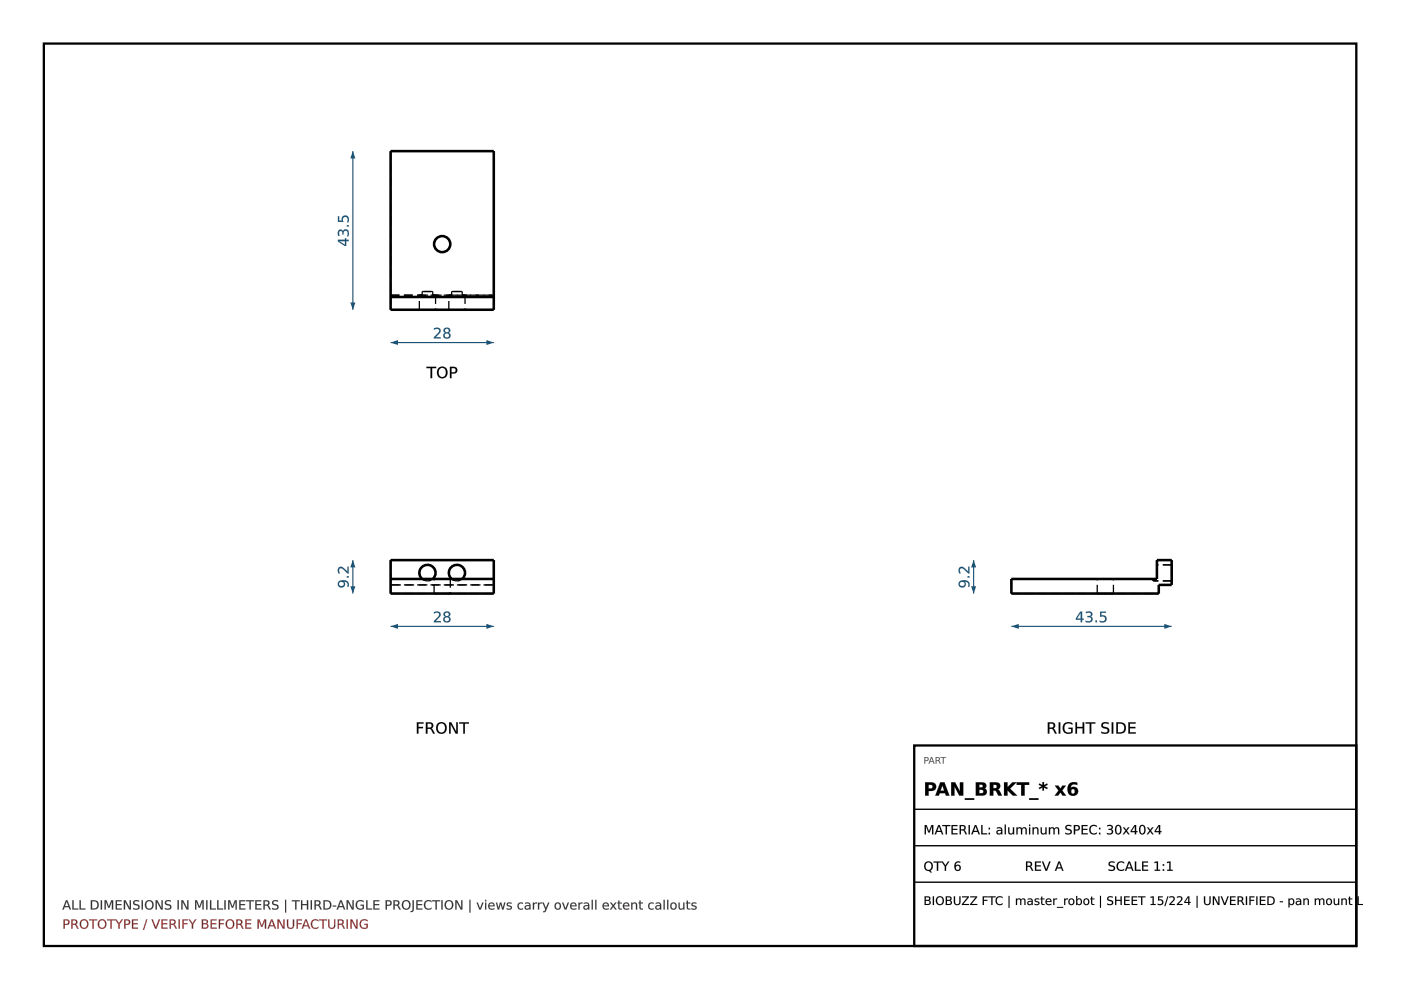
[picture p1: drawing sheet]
<svg xmlns="http://www.w3.org/2000/svg" width="297mm" height="210mm" viewBox="0 0 297 210" stroke-linecap="round" stroke-linejoin="round" font-family="sans-serif">
<path d="M9.3 9.2h278.3v191.4h-278.3z" fill="none" stroke="#000" stroke-width=".49"/>
<path d="M82.8 118.8h21.9v7h-21.9zM82.8 122.8h21.9M89.5 122.8a1.71 1.71 0 0 1-.1-2.5 1.71 1.71 0 0 1 2.5 0 1.71 1.71 0 0 1-.2 2.5M95.8 122.8a1.71 1.71 0 0 1-.2-2.5 1.71 1.71 0 0 1 2.5 0 1.71 1.71 0 0 1-.1 2.5" fill="none" stroke="#000" stroke-width=".54"/>
<g fill="none" stroke="#000" stroke-width=".27" stroke-dasharray="1.9 .9" stroke-linecap="butt">
<path d="M82.8 118.8v5.2M82.8 118.8h21.9M104.7 118.8v5.2M82.8 124h21.9M82.8 124v1.8M82.8 125.8h21.9M82.8 122.8h6.7M89.5 122.8a1.73 1.73 0 0 0 2.2 0M91.7 122.8h4.1M91.7 122.8h-2.2M92 122.8h3.5M92 125.8h3.5"/>
<path d="M92 125.8v-3M95.5 122.8h-3.5M95.5 125.8h-3.5M95.5 122.8v3M95.8 122.8a1.73 1.73 0 0 0 2.2 0M98 122.8h6.7M98 122.8h-2.2M104.7 124h-21.9M104.7 124v1.8"/>
<circle cx="90.6" cy="121.5" r="1.71"/>
<circle cx="96.9" cy="121.5" r="1.71"/>
</g>
<path d="M82.8 132.8h21.9" fill="none" stroke="#1a5276" stroke-width=".24"/>
<g fill="#1a5276">
<path d="M82.8 132.8l1.6-.5v1z"/>
<path d="M103.1 132.3l1.6 .5-1.6 .5z"/>
<path d="M92 129.8a.8 .8 0 0 1 1-.1 .8 .8 0 0 1 .3 1l-.9 1h1v.2h-1.4v-.2l.5-.5a.97 .97 0 0 0 .5-1.2l-.5-.1-.5 .2zM94.3 131.3a.46 .46 0 0 0 .9 0 .46 .46 0 0 0-.9 0zM94.2 129.8a.7 .7 0 0 1 .9-.1 .7 .7 0 0 1 .3 .9l-.3 .1a.7 .7 0 0 1 .3 1.1 .7 .7 0 0 1-1.1 .1 .62 .62 0 0 1-.3-.6 .62 .62 0 0 1 .4-.6l-.4-.3zM94.3 130.2a.41 .41 0 0 0 .8 0 .41 .41 0 0 0-.8 0z"/>
<path d="M92 129.8a.81 .81 0 0 1 1.1-.1 .81 .81 0 0 1 .1 1.2l-.8 .8h1.1v.3h-1.5a.6 .6 0 0 1 .5-.8 .96 .96 0 0 0 .5-1.2l-.5-.1-.5 .2zM92 129.8v.3a.57 .57 0 0 1 .9-.2 .57 .57 0 0 1 0 .9l-.9 .9v.2h1.4v-.2h-1.1l.9-.9a.73 .73 0 0 0 0-1 .73 .73 0 0 0-1-.1zM94.3 131.3a.45 .45 0 0 0 .9 0 .45 .45 0 0 0-.9 0zM94.3 131.3a.48 .48 0 0 1 .9 0 .48 .48 0 0 1-.9 0zM94.2 129.8a.71 .71 0 0 1 .9-.1 .71 .71 0 0 1 .3 .9l-.3 .1a.63 .63 0 0 1 .4 .7 .63 .63 0 0 1-.5 .6 .69 .69 0 0 1-1-.4 .69 .69 0 0 1 .4-.9 .53 .53 0 0 1-.4-.4 .53 .53 0 0 1 .2-.5zM94.2 129.8a.54 .54 0 0 0 .2 1 .66 .66 0 0 0-.4 .8 .66 .66 0 0 0 1 .3 .63 .63 0 0 0 .5-.5 .63 .63 0 0 0-.4-.7 .59 .59 0 0 0 .3-.8 .59 .59 0 0 0-.9-.2zM94.3 130.2a.4 .4 0 0 0 .8 0 .4 .4 0 0 0-.8 0zM94.3 130.3a.45 .45 0 0 1 .9 0 .45 .45 0 0 1-.9 0z"/>
</g>
<path d="M74.8 118.8v7" fill="none" stroke="#1a5276" stroke-width=".24"/>
<g fill="#1a5276">
<path d="M74.8 118.8l.5 1.5h-1z"/>
<path d="M74.3 124.3h1l-.5 1.5z"/>
<path d="M71.7 123.4a1.24 1.24 0 0 1 1.4-.4 1.24 1.24 0 0 1 .9 1.2l-.1 .2h-.3a.71 .71 0 0 0 0-.8 .71 .71 0 0 0-.7-.3 .75 .75 0 0 1 0 1.1 .75 .75 0 0 1-1 0 .75 .75 0 0 1-.2-1zM71.9 123.8a.51 .51 0 0 0 1 0 .51 .51 0 0 0-1 0zM73.5 122.1h.4v.4h-.4zM71.8 120.4a.97 .97 0 0 1 1.4 .4l.5 .4v-1h.2v1.4h-.2l-.5-.5a.99 .99 0 0 0-1.2-.5l-.1 .5 .2 .5h-.3l-.2-.7z"/>
<path d="M71.7 123.4a1.25 1.25 0 0 1 1.4-.4 1.25 1.25 0 0 1 .9 1.2l-.1 .2h-.3a.69 .69 0 0 0 0-.8 .69 .69 0 0 0-.7-.3 .68 .68 0 0 1-.1 1.2 .79 .79 0 0 1-1-.1 .79 .79 0 0 1-.1-1zM71.8 123.4a.74 .74 0 0 0 .1 1 .74 .74 0 0 0 1-.1 .74 .74 0 0 0-.1-1 .72 .72 0 0 1 .8 .3 .72 .72 0 0 1 0 .8h.3a1.04 1.04 0 0 0-.3-1.2 1.04 1.04 0 0 0-1.2-.2zM71.9 123.8a.5 .5 0 0 0 1 0 .5 .5 0 0 0-1 0zM71.9 123.8a.52 .52 0 0 1 1 0 .52 .52 0 0 1-1 0zM73.5 122.1h.4v.4h-.4zM73.5 122.1v.4h.4v-.4zM71.8 120.4a1.2 1.2 0 0 1 1.7 .6l.2 .2v-1.1h.2v1.5a.61 .61 0 0 1-.7-.5 .98 .98 0 0 0-1.2-.5l-.1 .3 .2 .7a.63 .63 0 0 1-.6-.4 .63 .63 0 0 1 .2-.7zM71.8 120.4l-.1 .8 .1 .4h.3a.57 .57 0 0 1-.2-.9 .57 .57 0 0 1 .9 0l.9 .9h.2v-1.4h-.2v1.1l-1.2-1.1h-.4z"/>
</g>
<g fill="#000">
<path d="M88.4 153.1h1.4v.3h-1.1v.7h1v.3h-1v1.1h-.3zM90.3 153.1h.7a.67 .67 0 0 1 .8 .5 .67 .67 0 0 1-.3 .8l.7 1.1h-.4l-.4-.8-.4-.2h-.4v1h-.3zM90.6 153.4v.9h.4a.43 .43 0 0 0 .5-.5 .43 .43 0 0 0-.5-.4zM93 153.6a.95 .95 0 0 0-.1 1.2 .95 .95 0 0 0 1.1 .4 .96 .96 0 0 0 .4-1.2 .96 .96 0 0 0-1.2-.5zM92.4 154.3a1.2 1.2 0 0 1 2.4 0 1.2 1.2 0 0 1-2.4 0zM95.2 153.1h.5l1 2.1v-2.1h.4v2.4h-.5l-1.1-2v2h-.3zM97.4 153.1h2v.3h-.8v2.1h-.4v-2.1h-.8z"/>
<path d="M88.4 153.1h1.4v.3h-1.1v.7h1v.3h-1v1.2h-.3zM88.4 153.1v2.4h.3v-1.1h1v-.3h-1v-.7h1.1v-.3zM90.3 153.1h.7a.69 .69 0 0 1 .9 .5 .69 .69 0 0 1-.4 .8l.3 .3 .4 .9h-.4l-.5-1-.7-.1v1.1h-.3zM90.3 153.1v2.4h.3v-1l.7 .1 .5 .9h.4l-.5-.8-.3-.3a.65 .65 0 0 0 .4-.8 .65 .65 0 0 0-.8-.4zM90.6 153.4v.9l.4-.1a.41 .41 0 0 0 .5-.4 .41 .41 0 0 0-.5-.4zM90.6 153.4a.72 .72 0 0 1 .9 .2v.2a.42 .42 0 0 1-.5 .5h-.4zM93 153.6a.93 .93 0 0 0-.1 1.2 .93 .93 0 0 0 1.1 .4 .95 .95 0 0 0 .3-1.2 .95 .95 0 0 0-1.1-.5zM93 153.6a.85 .85 0 0 1 1.1-.1 .85 .85 0 0 1 .3 1.1 .79 .79 0 0 1-1 .7 .79 .79 0 0 1-.6-1zM92.4 154.3a1.22 1.22 0 0 1 2.4 0 1.22 1.22 0 0 1-2.4 0zM92.4 154.3a1.2 1.2 0 0 0 2.4 0 1.2 1.2 0 0 0-2.4 0zM95.2 153.1h.5l1 2.1v-2.1h.4v2.5h-.5l-1.1-2.1 .1 2.1h-.4zM95.2 153.1v2.4h.3l.1-2 1 2h.5v-2.4h-.4v2.1l-1-2.1zM97.4 153.1h2v.3h-.8v2.2h-.4v-2.2h-.8zM97.4 153.1v.3h.8v2.1h.4l-.1-2.1h.9v-.3z"/>
</g>
<g fill="none" stroke="#000" stroke-width=".54">
<path d="M82.8 32h21.9v33.7h-21.9zM82.8 63h21.9"/>
<circle cx="93.8" cy="51.8" r="1.71"/>
</g>
<g fill="none" stroke="#000" stroke-width=".27" stroke-dasharray="1.9 .9" stroke-linecap="butt">
<path d="M82.8 32v30.6M82.8 32h21.9M104.7 32v30.6M82.8 62.6v3.1M82.8 65.7h21.9M82.8 62.6h6.7M82.8 62.6h21.9M88.9 65.7h3.4M88.9 62.6h3.9M88.9 65.7v-3.1M89.5 62.6h-.6M89.5 62.6v-.8"/>
<path d="M89.5 61.8h2.2M91.7 62.6h4.1M91.7 61.8h-2.2M91.7 62.6v-.8M92.3 65.7h-3.4M92.3 62.6h-.6M92.3 62.6v3.1M95.2 65.7h3.4M95.2 62.6h3.8M95.2 65.7v-3.1M95.8 62.6h-.6M95.8 62.6v-.8"/>
<path d="M95.8 61.8h2.2M98 62.6h6.7M98 61.8h-2.2M98 62.6v-.8M98.6 65.7h-3.4M98.6 62.6h-.6M98.6 62.6v3.1M104.7 63h-21.9M104.7 62.6v3.1"/>
<circle cx="93.8" cy="51.8" r="1.71"/>
</g>
<path d="M82.8 72.6h21.9" fill="none" stroke="#1a5276" stroke-width=".24"/>
<g fill="#1a5276">
<path d="M82.8 72.6l1.6-.5v1.1z"/>
<path d="M103.1 72.1l1.6 .5-1.6 .6z"/>
<path d="M92 69.6a.8 .8 0 0 1 1-.1 .8 .8 0 0 1 .3 1l-.9 1h1v.3h-1.4v-.3l.5-.5a.97 .97 0 0 0 .5-1.2l-.5-.1-.5 .2zM94.3 71.2a.46 .46 0 0 0 .9 0 .46 .46 0 0 0-.9 0zM94.2 69.6a.7 .7 0 0 1 .9-.1 .7 .7 0 0 1 .3 .9l-.3 .2a.7 .7 0 0 1 .3 1 .7 .7 0 0 1-1.1 .1 .62 .62 0 0 1-.3-.6 .62 .62 0 0 1 .4-.5l-.4-.4zM94.3 70.1a.41 .41 0 0 0 .8 0 .41 .41 0 0 0-.8 0z"/>
<path d="M92 69.6a.81 .81 0 0 1 1.1 0 .81 .81 0 0 1 .1 1.1l-.8 .8h1.1v.3h-1.5a.6 .6 0 0 1 .5-.8 .96 .96 0 0 0 .5-1.2h-.5l-.5 .2zM92 69.6v.3a.57 .57 0 0 1 .9-.1 .57 .57 0 0 1 0 .8l-.9 .9v.3h1.4v-.3h-1.1l.9-.8a.73 .73 0 0 0 0-1.1 .73 .73 0 0 0-1 0zM94.3 71.2a.45 .45 0 0 0 .9 0 .45 .45 0 0 0-.9 0zM94.3 71.2a.48 .48 0 0 1 .9 0 .48 .48 0 0 1-.9 0zM94.2 69.6a.71 .71 0 0 1 .9-.1 .71 .71 0 0 1 .3 .9l-.3 .2a.63 .63 0 0 1 .4 .6 .63 .63 0 0 1-.5 .6 .69 .69 0 0 1-1-.3 .69 .69 0 0 1 .4-1v.1a.53 .53 0 0 1-.4-.4 .53 .53 0 0 1 .2-.6zM94.2 69.6a.54 .54 0 0 0 .2 1 .66 .66 0 0 0-.4 .9 .66 .66 0 0 0 1 .3 .63 .63 0 0 0 .5-.6 .63 .63 0 0 0-.4-.7 .59 .59 0 0 0 .3-.8 .59 .59 0 0 0-.9-.2zM94.3 70.1a.4 .4 0 0 0 .8 0 .4 .4 0 0 0-.8 0zM94.3 70.1a.45 .45 0 0 1 .9 0 .45 .45 0 0 1-.9 0z"/>
</g>
<path d="M74.8 32v33.7" fill="none" stroke="#1a5276" stroke-width=".24"/>
<g fill="#1a5276">
<path d="M74.8 32l.5 1.6h-1z"/>
<path d="M74.3 64.1h1l-.5 1.6z"/>
<path d="M71.9 51.1l1.2 .8v-.8zM71.7 50.8h1.4v-.3h.3v.3h.5v.3h-.5v1h-.3l-1.4-.9zM71.8 48.9l.6-.2 .3 .4a.69 .69 0 0 1 .9-.4 .69 .69 0 0 1 .4 .9l-.1 .5h-.3a.67 .67 0 0 0 .1-.7 .67 .67 0 0 0-.6-.4l-.2 .2-.1 .5h-.2v-.3a.37 .37 0 0 0-.4-.4 .37 .37 0 0 0-.3 .4l.1 .6h-.3l-.1-.6zM73.5 47.7h.4v.3h-.4zM71.7 45.9h.2v.9h.6a.81 .81 0 0 1 .8-1.1 .81 .81 0 0 1 .7 1.1l-.1 .3h-.3a.61 .61 0 0 0 0-.9 .61 .61 0 0 0-.9 .1l.1 .7h-1.1z"/>
<path d="M71.9 51.1l1.2 .8v-.8zM71.9 51.1h1.3v.8zM71.6 50.8h1.5v-.3h.3v.3h.5v.3h-.5v1.1h-.3l-1.5-1zM71.7 50.8v.4l1.4 .9h.3v-1h.5v-.3h-.5v-.3h-.3l.1 .3zM71.8 48.9a.52 .52 0 0 1 .5-.2 .52 .52 0 0 1 .4 .4 .62 .62 0 0 1 .6-.5 .62 .62 0 0 1 .6 .4l.1 .2a.55 .55 0 0 1 0 .6 .55 .55 0 0 1-.5 .3h.1a.65 .65 0 0 0 .1-.7 .65 .65 0 0 0-.6-.4l-.2 .2v.5h-.3v-.3a.36 .36 0 0 0-.4-.4 .36 .36 0 0 0-.3 .4l.1 .6a.54 .54 0 0 1-.4-.8zM71.8 48.9l-.1 .8v.3h.3a.77 .77 0 0 1 .2-1l.3 .1 .1 .6h.2a.52 .52 0 0 1 .4-.8 .52 .52 0 0 1 .5 .8l-.1 .4h.3a.85 .85 0 0 0 0-1 .85 .85 0 0 0-1-.4l-.2 .4a.53 .53 0 0 0-.4-.4 .53 .53 0 0 0-.5 .2zM73.5 47.7h.4v.4h-.4zM73.5 47.7v.3h.4v-.3zM71.6 45.8h.3v1h.6a.83 .83 0 0 1 .8-1.2 .83 .83 0 0 1 .7 1.2l-.1 .4-.3-.1a.59 .59 0 0 0 0-.8 .59 .59 0 0 0-.8 0v.8h-1.2zM71.7 45.9v1.1h1.1a.61 .61 0 0 1 0-.8 .61 .61 0 0 1 .8-.1 .61 .61 0 0 1 .1 .9l-.1 .1h.3a.87 .87 0 0 0-.1-1.1 .87 .87 0 0 0-1.2-.1l-.1 .4v.5h-.6v-.9z"/>
</g>
<g fill="#000">
<path d="M90.4 77.8h2.1v.2h-.9v2.2h-.3v-2.2h-.9zM93.2 78.3a.95 .95 0 0 0-.1 1.1 .95 .95 0 0 0 1.1 .4 .96 .96 0 0 0 .3-1.2 .96 .96 0 0 0-1.1-.5zM92.6 78.9a1.2 1.2 0 0 1 2.4 0 1.2 1.2 0 0 1-2.4 0zM95.7 78v.9h.4a.45 .45 0 0 0 .5-.4 .45 .45 0 0 0-.5-.5zM95.4 77.8h.7a.72 .72 0 0 1 .9 .7 .72 .72 0 0 1-.9 .7h-.4v1h-.3z"/>
<path d="M90.4 77.8h2.1v.3l-.9-.1v2.2h-.3v-2.2l-.9 .1zM90.4 77.8v.2h.9v2.2h.3v-2.2h.9v-.2zM93.2 78.3a.93 .93 0 0 0-.1 1.1 .93 .93 0 0 0 1.1 .4 .95 .95 0 0 0 .3-1.2 .95 .95 0 0 0-1.1-.5zM93.2 78.2a.85 .85 0 0 1 1.1 0 .85 .85 0 0 1 .2 1.1 .79 .79 0 0 1-.9 .7 .79 .79 0 0 1-.6-1zM92.5 78.9a1.25 1.25 0 0 1 2.5 0 1.25 1.25 0 0 1-2.5 0zM92.6 78.9a1.2 1.2 0 0 0 2.4 0 1.2 1.2 0 0 0-2.4 0zM95.7 78v.9h.4a.43 .43 0 0 0 .5-.4 .43 .43 0 0 0-.5-.4zM95.7 78h.4a.47 .47 0 0 1 .5 .5 .47 .47 0 0 1-.5 .5h-.4zM95.4 77.8h.7a.74 .74 0 0 1 .9 .7 .74 .74 0 0 1-.9 .7h-.4v1h-.3zM95.4 77.8v2.4h.3v-1a.85 .85 0 0 0 1.2-.9l-.3-.4z"/>
</g>
<path d="M214.4 122.8h30.9v-4h3.1v5.2h-2.7v1.8h-31.3z" fill="none" stroke="#000" stroke-width=".54"/>
<g fill="none" stroke="#000" stroke-width=".27" stroke-dasharray="1.9 .9" stroke-linecap="butt">
<path d="M245.3 118.8v4M245.3 118.8h3.1M245.3 119.8v1.7M248.4 118.8v5.2M248.4 119.8v1.7M248.4 119.8h-3.1M214.4 122.8h30.9M214.4 122.8v3M214.4 125.8h31.3M232.6 122.8h3.5M232.6 125.8h3.5M232.6 125.8v-3"/>
<path d="M234.4 122.8h-1.8M234.4 125.8h-1.8M236.1 122.8h-1.7M236.1 125.8h-1.7M236.1 125.8v-3M244.5 122.8v.4M244.5 123.2v-.4M245.3 121.5v1.3M245.3 122.8v-3M245.3 122.8h-.8M245.7 124h2.7M245.7 124v1.8"/>
<path d="M248.4 121.5v1.7M248.4 123.2v-3.4M248.4 123.2h-3.9"/>
</g>
<path d="M214.4 132.8h34" fill="none" stroke="#1a5276" stroke-width=".24"/>
<g fill="#1a5276">
<path d="M214.4 132.8l1.6-.5v1z"/>
<path d="M246.8 132.3l1.6 .5-1.6 .5z"/>
<path d="M229.1 129.9l-.8 1.3h.8zM229 129.7h.4v1.5h.4v.2h-.4v.5h-.3v-.5h-1v-.3zM230.2 129.7a.86 .86 0 0 1 1.4 .7l-.4 .3a.69 .69 0 0 1 .4 1 .69 .69 0 0 1-1 .3l-.4-.1v-.3a.67 .67 0 0 0 .7 .1 .67 .67 0 0 0 .4-.6l-.2-.2h-.5v-.3h.2a.37 .37 0 0 0 .5-.4 .37 .37 0 0 0-.5-.3l-.6 .1zM232.3 131.6h.3v.3h-.3zM233.3 129.7h1.2v.2h-1v.6a.81 .81 0 0 1 1.1 .8 .81 .81 0 0 1-1.1 .7l-.3-.1v-.3a.61 .61 0 0 0 .8 .1 .61 .61 0 0 0 .1-.9h-.8z"/>
<path d="M229.1 129.9l-.7 1.3h.7zM229.1 129.9v1.3h-.8zM229 129.7h.4v1.5l.4-.1v.3h-.4v.6h-.3v-.6h-1v-.3zM229 129.7l-.9 1.4v.3h1v.5h.3v-.5h.4v-.2h-.4v-1.5zM230.2 129.7a.88 .88 0 0 1 1.4 .7l-.4 .3a.61 .61 0 0 1 .5 .6 .61 .61 0 0 1-.4 .6l-.3 .1a.56 .56 0 0 1-.8-.5v.1a.66 .66 0 0 0 .7 .1 .66 .66 0 0 0 .4-.6l-.3-.2h-.5v-.3h.3a.35 .35 0 0 0 .5-.4 .35 .35 0 0 0-.5-.3l-.6 .1zM230.2 129.7v.3a.79 .79 0 0 1 1.1 .3l-.1 .2-.6 .1v.3a.52 .52 0 0 1 .8 .4 .52 .52 0 0 1-.8 .4l-.4-.1v.3a.85 .85 0 0 0 1 0 .85 .85 0 0 0 .3-1l-.3-.2a.59 .59 0 0 0 .3-.8 .59 .59 0 0 0-.8-.2zM232.2 131.5h.4v.5h-.4zM232.3 131.6v.3h.3v-.3zM233.2 129.7h1.3v.3l-1-.1v.6a.82 .82 0 0 1 1.2 .8 .82 .82 0 0 1-1.2 .7l-.4-.1 .1-.3a.59 .59 0 0 0 .8 .1 .59 .59 0 0 0 0-.9h-.8zM233.3 129.7v1.1a.62 .62 0 0 1 .8 0 .62 .62 0 0 1 .1 .8 .62 .62 0 0 1-.9 .1l-.1-.1v.3a.87 .87 0 0 0 1.1-.1 .87 .87 0 0 0 .1-1.1l-.4-.2h-.5v-.6h1v-.2z"/>
</g>
<path d="M206.4 118.8v7" fill="none" stroke="#1a5276" stroke-width=".24"/>
<g fill="#1a5276">
<path d="M206.4 118.8l.6 1.5h-1.1z"/>
<path d="M205.9 124.3h1.1l-.6 1.5z"/>
<path d="M203.4 123.4a1.24 1.24 0 0 1 1.4-.4 1.24 1.24 0 0 1 .8 1.2l-.1 .2h-.3a.71 .71 0 0 0 0-.8 .71 .71 0 0 0-.7-.3 .75 .75 0 0 1 0 1.1 .75 .75 0 0 1-1 0 .75 .75 0 0 1-.1-1zM203.5 123.8a.51 .51 0 0 0 1 0 .51 .51 0 0 0-1 0zM205.2 122.1h.3v.4h-.3zM203.4 120.4a.97 .97 0 0 1 1.5 .4l.4 .4v-1h.2v1.4h-.2l-.5-.5a.99 .99 0 0 0-1.2-.5l-.1 .5 .2 .5h-.3l-.2-.7z"/>
<path d="M203.4 123.4a1.25 1.25 0 0 1 1.4-.4 1.25 1.25 0 0 1 .8 1.2l-.1 .2h-.3a.69 .69 0 0 0 0-.8 .69 .69 0 0 0-.7-.3 .68 .68 0 0 1-.1 1.2 .79 .79 0 0 1-1-.1 .79 .79 0 0 1 0-1zM203.4 123.4a.74 .74 0 0 0 .1 1 .74 .74 0 0 0 1-.1 .74 .74 0 0 0-.1-1 .72 .72 0 0 1 .8 .3 .72 .72 0 0 1 0 .8h.3a1.04 1.04 0 0 0-.2-1.2 1.04 1.04 0 0 0-1.2-.2zM203.5 123.8a.5 .5 0 0 0 1 0 .5 .5 0 0 0-1 0zM203.5 123.8a.55 .55 0 0 1 1.1 0 .55 .55 0 0 1-1.1 0zM205.1 122.1h.5v.4h-.5zM205.2 122.1v.4h.3v-.4zM203.4 120.4a1.2 1.2 0 0 1 1.7 .6l.2 .2v-1.1h.3v1.5a.61 .61 0 0 1-.8-.5 .98 .98 0 0 0-1.2-.5l-.1 .3 .2 .7a.63 .63 0 0 1-.5-.4 .63 .63 0 0 1 .1-.7zM203.4 120.4l-.1 .8 .1 .4h.3a.57 .57 0 0 1-.2-.9 .57 .57 0 0 1 .9 0l.9 .9h.2v-1.4h-.2v1.1l-1.2-1.1h-.4z"/>
</g>
<g fill="#000">
<path d="M222.2 153.1h.7a.67 .67 0 0 1 .8 .5 .67 .67 0 0 1-.4 .8l.7 1.1h-.3l-.4-.8-.5-.2h-.3v1h-.3zM222.5 153.4v.9h.4a.43 .43 0 0 0 .5-.5 .43 .43 0 0 0-.5-.4zM224.5 153.1h.3v2.4h-.3zM225.6 153.4a1.51 1.51 0 0 1 1.8-.1v.4a.99 .99 0 0 0-1.4-.1 .99 .99 0 0 0-.2 1.3 .99 .99 0 0 0 1.3 .3v-.6h-.5v-.3h.8v1a1.3 1.3 0 0 1-1.8-.1 1.3 1.3 0 0 1 0-1.8zM228 153.1h.3v1h1.2v-1h.4v2.4h-.4v-1.1h-1.2v1.1h-.3zM230.2 153.1h2v.3h-.8v2.1h-.4v-2.1h-.8zM233.7 153.3l1-.2 .3 .1v.3a.82 .82 0 0 0-1.2 .3l.1 .2a1.3 1.3 0 0 1 1.3 .9 1.1 1.1 0 0 1-1.7 .5v-.3a.74 .74 0 0 0 .8 .3 .74 .74 0 0 0 .5-.6l-.1-.2a1.34 1.34 0 0 1-1.2-.8zM235.7 153.1h.3v2.4h-.3zM237 153.4v1.9a1 1 0 0 0 1.4-1 1 1 0 0 0-1.4-.9zM236.7 153.1h.7a1.21 1.21 0 0 1 1.3 1.2 1.21 1.21 0 0 1-1.3 1.2h-.7zM239.2 153.1h1.6v.3h-1.2v.7h1.1v.3h-1.1v.9h1.2v.2h-1.6z"/>
<path d="M222.1 153.1h.8a.69 .69 0 0 1 .8 .5 .69 .69 0 0 1-.4 .8l.3 .3 .5 .9h-.4l-.6-1-.6-.1v1.1h-.4zM222.2 153.1v2.4h.3v-1l.7 .1 .5 .9h.3l-.4-.8-.3-.3a.65 .65 0 0 0 .4-.8 .65 .65 0 0 0-.8-.4zM222.5 153.4v.9l.4-.1a.41 .41 0 0 0 .5-.4 .41 .41 0 0 0-.5-.4zM222.5 153.4a.72 .72 0 0 1 .9 .2v.2a.42 .42 0 0 1-.5 .5h-.4zM224.5 153.1h.3v2.5h-.3zM224.5 153.1v2.4h.3v-2.4zM225.6 153.4a1.5 1.5 0 0 1 1.8-.1v.4a.98 .98 0 0 0-1.4-.1 .98 .98 0 0 0-.2 1.3 .98 .98 0 0 0 1.3 .3v-.6h-.6v-.3h.9v1a1.32 1.32 0 0 1-1.8-.1 1.32 1.32 0 0 1 0-1.8zM225.6 153.4a1.29 1.29 0 0 0 0 1.8 1.29 1.29 0 0 0 1.8 .1v-1h-.8v.3l.5-.1v.7a.99 .99 0 0 1-1.3-.3 .99 .99 0 0 1 .2-1.3 .99 .99 0 0 1 1.4 .1v-.4a1.57 1.57 0 0 0-1.8 .1zM228 153.1h.4v1h1.1v-1h.4v2.5h-.4v-1.2h-1.2l.1 1.2h-.4zM228 153.1v2.4h.3v-1.1h1.3l-.1 1.1h.4v-2.4h-.4l.1 1h-1.3v-1zM230.2 153.1h2v.3h-.8v2.2h-.4v-2.2h-.8zM230.2 153.1v.3h.9l-.1 2.1h.4v-2.1h.8v-.3zM233.7 153.3l.4-.2 .8 .1h.2v.4a.87 .87 0 0 0-1.3 .2l.1 .2 .6 .2a.76 .76 0 0 1 .7 .9 .76 .76 0 0 1-1.1 .5l-.6-.1v-.4a.72 .72 0 0 0 .8 .3 .72 .72 0 0 0 .5-.6l-.4-.3a.72 .72 0 0 1-.8-.4 .72 .72 0 0 1 .1-.8zM233.7 153.3a.64 .64 0 0 0-.1 .7 .64 .64 0 0 0 .6 .4 .5 .5 0 0 1 .7 .6 .5 .5 0 0 1-.8 .3l-.6-.2v.3a1.09 1.09 0 0 0 1.7-.5 .82 .82 0 0 0-.9-.7l-.3-.1a.44 .44 0 0 1-.1-.6 .44 .44 0 0 1 .6-.1l.6 .1-.1-.3h-.3zM235.7 153.1h.3v2.5h-.3zM235.7 153.1v2.4h.3v-2.4zM237 153.4v1.9a.98 .98 0 0 0 1.4-1 .98 .98 0 0 0-1.4-.9zM237 153.4a1.01 1.01 0 0 1 1.4 .9 1.01 1.01 0 0 1-1.4 1zM236.7 153.1a1.7 1.7 0 0 1 2 .7 1.21 1.21 0 0 1-.1 1.3 1.21 1.21 0 0 1-1.2 .5h-.7zM236.7 153.1v2.4h.7a1.19 1.19 0 0 0 1.3-1.2 1.19 1.19 0 0 0-1.3-1.1zM239.2 153.1h1.6v.3h-1.2v.7h1.1v.3h-1.1v.9h1.2v.3h-1.6zM239.2 153.1v2.4h1.6v-.2h-1.3v-.9h1.2v-.3h-1.2v-.7h1.3v-.3z"/>
</g>
<g fill="#333">
<path d="M14.1 191.1l-.3 1h.7zM14 190.9h.3l.8 1.9h-.3l-.2-.5h-.9l-.2 .5h-.3zM15.3 190.9h.3v1.7h1v.2h-1.3zM16.9 190.9h.2v1.7h1v.2h-1.2zM19.5 191.1v1.5a.82 .82 0 0 0 1.1-.7 .82 .82 0 0 0-1.1-.8zM19.3 190.9h.5a.99 .99 0 0 1 1.1 1 .99 .99 0 0 1-1.1 .9h-.5zM21.4 190.9h.2v1.9h-.2zM22.2 190.9h.4l.5 1.3 .5-1.3h.4v1.9h-.3v-1.7l-.5 1.4h-.3l-.5-1.4v1.7h-.2zM24.5 190.9h1.3v.2h-1v.6h.9v.2h-.9v.7h1v.2h-1.3zM26.3 190.9h.3l.9 1.6v-1.6h.3v1.9h-.4l-.9-1.6v1.6h-.2zM28.4 191l.8-.1h.3v.3a.51 .51 0 0 0-.6-.2 .51 .51 0 0 0-.3 .6 .96 .96 0 0 1 1 .9 1 1 0 0 1-1.4 .3v-.3a.64 .64 0 0 0 1.1-.3l-.1-.1a.97 .97 0 0 1-1-.9zM30 190.9h.3v1.9h-.3zM31.2 191.3a.78 .78 0 0 0-.1 .9 .78 .78 0 0 0 .9 .4 .76 .76 0 0 0 .3-1.1 .76 .76 0 0 0-1.1-.2zM30.7 191.8a.99 .99 0 0 1 1.9 0 .99 .99 0 0 1-1.9 0zM33 190.9h.4l.8 1.6v-1.6h.3v1.9h-.4l-.8-1.6v1.6h-.3zM35.1 191l.8-.1h.3v.3a.51 .51 0 0 0-.6-.2 .51 .51 0 0 0-.3 .6 .96 .96 0 0 1 1 .9 1 1 0 0 1-1.3 .3v-.3a.64 .64 0 0 0 1-.3v-.1a.97 .97 0 0 1-1-.9zM37.6 190.9h.3v1.9h-.3zM38.4 190.9h.4l.9 1.6v-1.6h.3v1.9h-.4l-.9-1.6v1.6h-.3zM41.4 190.9h.4l.5 1.3 .5-1.3h.4v1.9h-.3v-1.7l-.5 1.4h-.3l-.5-1.4v1.7h-.2zM43.7 190.9h.3v1.9h-.3zM44.5 190.9h.3v1.7h1v.2h-1.3zM46 190.9h.3v1.7h1v.2h-1.3zM47.6 190.9h.2v1.9h-.2zM48.4 190.9h.4l.5 1.3 .5-1.3h.4v1.9h-.3v-1.7l-.5 1.4h-.2l-.6-1.4v1.7h-.2zM50.7 190.9h1.3v.2h-1v.6h1v.2h-1v.7h1v.2h-1.3zM52.2 190.9h1.7v.2h-.7v1.7h-.3v-1.7h-.7zM54.1 190.9h1.3v.2h-1v.6h.9v.2h-.9v.7h1v.2h-1.3zM55.9 190.9h.6a.55 .55 0 0 1 .6 .3 .55 .55 0 0 1-.3 .7l.6 .9h-.3l-.3-.6-.4-.2h-.3v.8h-.2zM56.1 191.1v.7h.4a.35 .35 0 0 0 .4-.4 .35 .35 0 0 0-.4-.3zM57.9 191l.8-.1h.3v.3a.51 .51 0 0 0-.7-.2 .51 .51 0 0 0-.3 .6 .96 .96 0 0 1 1 .9 1 1 0 0 1-1.3 .3v-.3a.64 .64 0 0 0 1.1-.3l-.1-.1a.97 .97 0 0 1-1-.9zM60.4 190.8h.3v2.7h-.3zM61.9 190.9h1.7v.2h-.7v1.7h-.3v-1.7h-.7zM63.8 190.9h.3v.8h1v-.8h.2v1.9h-.2v-.9h-1v.9h-.3zM65.9 190.9h.2v1.9h-.2zM66.7 190.9h.6a.55 .55 0 0 1 .6 .3 .55 .55 0 0 1-.3 .7l.6 .9h-.3l-.3-.6-.4-.2h-.2v.8h-.3zM67 191.1v.7h.3a.35 .35 0 0 0 .4-.4 .35 .35 0 0 0-.4-.3zM68.9 191.1v1.5a.82 .82 0 0 0 1.1-.7 .82 .82 0 0 0-1.1-.8zM68.6 190.9h.5a.99 .99 0 0 1 1.2 1 .99 .99 0 0 1-1.2 .9h-.5zM70.6 192h.7v.2h-.7zM72.3 191.1l-.4 1h.7zM72.1 190.9h.3l.8 1.9h-.3l-.2-.5h-.9l-.2 .5h-.2zM73.5 190.9h.3l.9 1.6v-1.6h.3v1.9h-.4l-.9-1.6v1.6h-.2zM75.7 191.1l.4-.2 .5-.1 .5 .2v.3a.81 .81 0 0 0-1.1-.1 .81 .81 0 0 0-.2 1.1 .81 .81 0 0 0 1.1 .3v-.6h-.5v-.2h.8v.9a1.07 1.07 0 0 1-1.5-.1 1.07 1.07 0 0 1 0-1.5zM77.6 190.9h.3v1.7h1v.2h-1.3zM79.2 190.9h1.2v.2h-1v.6h1v.2h-1v.7h1.1v.2h-1.3zM82 191.1v.7h.4a.37 .37 0 0 0 .4-.3 .37 .37 0 0 0-.4-.4zM81.8 190.9h.6a.6 .6 0 0 1 .7 .6 .6 .6 0 0 1-.7 .6h-.4v.7h-.2zM83.4 190.9h.6a.55 .55 0 0 1 .7 .3 .55 .55 0 0 1-.3 .7l.6 .9h-.3l-.4-.6-.3-.2h-.3v.8h-.3zM83.7 191.1v.7h.3a.35 .35 0 0 0 .4-.4 .35 .35 0 0 0-.4-.3zM85.7 191.3a.78 .78 0 0 0-.2 .9 .78 .78 0 0 0 1 .4 .76 .76 0 0 0 .2-1.1 .76 .76 0 0 0-1-.2zM85.1 191.8a1 1 0 0 1 2 0 1 1 0 0 1-2 0zM87.5 190.9h.2v2l-.2 .4-.4 .1v-.2l.3-.3zM88.3 190.9h1.2v.2h-1v.6h1v.2h-1v.7h1.1v.2h-1.3zM90.1 191.1l.5-.2 .4-.1 .5 .2v.3a.78 .78 0 0 0-1.1 0 .78 .78 0 0 0 0 1.1 .78 .78 0 0 0 1.1 0v.3a1.04 1.04 0 0 1-1.4-.2 1.04 1.04 0 0 1 0-1.4zM91.6 190.9h1.7v.2h-.7v1.7h-.3v-1.7h-.7zM93.6 190.9h.2v1.9h-.2zM94.7 191.3a.78 .78 0 0 0-.1 .9 .78 .78 0 0 0 .9 .4 .76 .76 0 0 0 .3-1.1 .76 .76 0 0 0-1.1-.2zM94.2 191.8a1 1 0 0 1 2 0 1 1 0 0 1-2 0zM96.5 190.9h.4l.9 1.6v-1.6h.2v1.9h-.3l-.9-1.6v1.6h-.3zM99.5 190.8h.3v2.7h-.3zM101 191.4h.3l.5 1.2 .4-1.2h.3l-.6 1.4h-.3zM102.8 191.4h.3v1.4h-.3zM102.8 190.8h.3v.3h-.3zM103.7 191.5a.69 .69 0 0 1 .8-.1 .69 .69 0 0 1 .4 .8h-1.1a.67 .67 0 0 0 1 .3v.3a.84 .84 0 0 1-1.1-.1 .84 .84 0 0 1 0-1.2zM103.9 191.7l-.1 .3h.8l-.2-.4zM105.1 191.4h.3l.3 1.1 .3-1.1h.3l.3 1.1 .3-1.1h.2l-.3 1.4h-.3l-.4-1.2-.3 1.2h-.3zM107.6 191.4h.8l.1 .2a.41 .41 0 0 0-.5-.1 .41 .41 0 0 0-.3 .4 .61 .61 0 0 1 .6 .2 .61 .61 0 0 1 .1 .7h-.8h-.2v-.3a.53 .53 0 0 0 .9-.1l-.1-.1a.6 .6 0 0 1-.6-.2 .6 .6 0 0 1 0-.7zM109.9 191.5l.7-.2 .3 .1v.3a.58 .58 0 0 0-.8 0 .58 .58 0 0 0 0 .8 .58 .58 0 0 0 .8 .1v.2a.8 .8 0 0 1-1.1-.2 .8 .8 0 0 1 .1-1.1zM111.6 192.2l-.1 .1a.36 .36 0 0 0 .3 .4 .36 .36 0 0 0 .4-.3v-.3zM111.3 191.4a.73 .73 0 0 1 1.2 .6v.8h-.3v-.2a.53 .53 0 0 1-.6 .3 .53 .53 0 0 1-.4-.6 .53 .53 0 0 1 .7-.4h.3a.53 .53 0 0 0-.3-.4 .53 .53 0 0 0-.6 .2zM113 191.4h.2v.2l.2-.2 .5-.1v.3a.44 .44 0 0 0-.5 0 .44 .44 0 0 0-.2 .5v.7h-.2zM114.1 191.4h.2v.2l.2-.2 .4-.1v.3a.44 .44 0 0 0-.4 0 .44 .44 0 0 0-.2 .5v.7h-.2zM115 191.4h.3l.4 1.1 .5-1.1h.3l-.8 1.8-.2 .2h-.4v-.2h.4l.1-.4zM117.9 191.7a.5 .5 0 0 0 0 .7 .5 .5 0 0 0 .7 0 .51 .51 0 0 0 0-.6 .51 .51 0 0 0-.7-.1zM117.5 192.1a.75 .75 0 0 1 1.5 0 .75 .75 0 0 1-1.5 0zM119.2 191.4h.2l.5 1.2 .5-1.2h.2l-.5 1.4h-.4zM121.1 191.5a.69 .69 0 0 1 .8-.1 .69 .69 0 0 1 .3 .8h-1.1a.67 .67 0 0 0 1.1 .3v.3a.84 .84 0 0 1-1.1-.1 .84 .84 0 0 1 0-1.2zM121.3 191.7l-.2 .3h.9l-.2-.4zM122.6 191.4h.3v.2l.2-.2 .4-.1v.3a.44 .44 0 0 0-.4 0 .44 .44 0 0 0-.2 .5v.7h-.3zM124 192.2v.1a.36 .36 0 0 0 .2 .4 .36 .36 0 0 0 .5-.3v-.3zM123.8 191.4a.73 .73 0 0 1 1.1 .6v.8h-.2v-.2a.53 .53 0 0 1-.7 .3 .53 .53 0 0 1-.3-.6 .53 .53 0 0 1 .7-.4h.3a.53 .53 0 0 0-.4-.4 .53 .53 0 0 0-.5 .2zM125.4 190.8h.3v2h-.3zM126.2 190.8h.3v2h-.3zM127.9 191.5a.69 .69 0 0 1 .9-.1 .69 .69 0 0 1 .3 .8h-1.1a.67 .67 0 0 0 1.1 .3v.3a.84 .84 0 0 1-1.2-.1 .84 .84 0 0 1 0-1.2zM128.1 191.7l-.1 .3h.9l-.3-.4zM129.3 191.4h.3l.4 .5 .4-.5h.3l-.5 .7 .5 .7h-.2l-.5-.5-.4 .5h-.3l.6-.7zM131.1 190.9h.2v.5h.5v.2h-.5v.9l.5 .1v.2h-.5l-.2-.2v-1h-.2v-.2h.2zM132.3 191.5a.69 .69 0 0 1 .8-.1 .69 .69 0 0 1 .3 .8h-1.1a.67 .67 0 0 0 1.1 .3v.3a.84 .84 0 0 1-1.1-.1 .84 .84 0 0 1 0-1.2zM132.5 191.7l-.2 .3h.9l-.2-.4zM133.8 191.4h.3v.2a.54 .54 0 0 1 .6-.2 .54 .54 0 0 1 .4 .6v.8h-.3v-.8a.39 .39 0 0 0-.4-.5 .39 .39 0 0 0-.3 .5v.8h-.3zM135.6 190.9h.2v.5h.5v.2h-.5v.9l.5 .1v.2h-.5l-.2-.2v-1h-.2v-.2h.2zM137.6 191.5l.7-.2 .3 .1v.3a.58 .58 0 0 0-.8 0 .58 .58 0 0 0 0 .8 .58 .58 0 0 0 .8 .1v.2a.8 .8 0 0 1-1.1-.2 .8 .8 0 0 1 .1-1.1zM139.3 192.2l-.1 .1a.36 .36 0 0 0 .3 .4 .36 .36 0 0 0 .4-.3v-.3zM139 191.4a.73 .73 0 0 1 1.2 .6v.8h-.3v-.2a.53 .53 0 0 1-.6 .3 .53 .53 0 0 1-.4-.6 .53 .53 0 0 1 .7-.4h.3a.53 .53 0 0 0-.3-.4 .53 .53 0 0 0-.6 .2zM140.7 190.8h.2v2h-.2zM141.5 190.8h.2v2h-.2zM142.5 191.7a.5 .5 0 0 0-.1 .7 .5 .5 0 0 0 .8 0 .51 .51 0 0 0-.1-.6 .51 .51 0 0 0-.6-.1zM142 192.1a.75 .75 0 0 1 1.5 0 .75 .75 0 0 1-1.5 0zM143.9 191.4h.2v.9a.39 .39 0 0 0 .4 .4 .39 .39 0 0 0 .4-.5v-.8h.2v1.4h-.2v-.2a.54 .54 0 0 1-.7 .3 .54 .54 0 0 1-.3-.6zM145.6 190.9h.3v.5h.5v.2h-.5v.9l.5 .1v.2h-.5l-.3-.2v-1h-.2v-.2h.2zM146.7 191.4h.8l.1 .2a.41 .41 0 0 0-.4-.1 .41 .41 0 0 0-.3 .4 .61 .61 0 0 1 .6 .2 .61 .61 0 0 1 .1 .7h-.9h-.1v-.3a.53 .53 0 0 0 .9-.1l-.1-.1a.6 .6 0 0 1-.6-.2 .6 .6 0 0 1-.1-.7z"/>
<path d="M14.1 191.1l-.3 1h.7zM14.1 191.1l.4 1h-.7zM14 190.9h.3l.8 2h-.3l-.2-.6h-.9l-.2 .6h-.3zM14 190.9l-.8 1.9h.3l.2-.5h.9l.2 .5h.3l-.8-1.9zM15.3 190.9h.3v1.7h1v.3h-1.3zM15.3 190.9v1.9h1.3v-.2h-1v-1.7zM16.9 190.9h.2v1.7h1v.3h-1.2zM16.9 190.9v1.9h1.2v-.2h-1v-1.7zM19.5 191.1v1.5a.81 .81 0 0 0 1.1-.7 .81 .81 0 0 0-1.1-.8zM19.5 191.1a.83 .83 0 0 1 1.2 .8 .83 .83 0 0 1-1.2 .7zM19.2 190.9h.6a1.01 1.01 0 0 1 1.1 1 1.01 1.01 0 0 1-1.1 1h-.6zM19.3 190.9v1.9h.5a.98 .98 0 0 0 1.1-.9 .98 .98 0 0 0-1.1-1zM21.3 190.9h.3v2h-.3zM21.4 190.9v1.9h.2v-1.9zM22.2 190.9h.4l.5 1.3 .5-1.3h.4v2h-.3v-1.8l-.5 1.4h-.3l-.5-1.4v1.8h-.2zM22.2 190.9v1.9h.2v-1.7l.5 1.4h.3l.5-1.4v1.7h.3v-1.9h-.4l-.5 1.4-.5-1.4zM24.5 190.9h1.3v.2h-1v.6h1v.2h-1v.7h1v.3h-1.3zM24.5 190.9v1.9h1.3v-.2h-1v-.7h.9v-.2h-.9v-.6h1v-.2zM26.2 190.9h.4l.9 1.6v-1.6h.3v2h-.4l-.9-1.7v1.7h-.3zM26.3 190.9v1.9h.2v-1.6l.9 1.6h.4v-1.9h-.3v1.6l-.9-1.6zM28.4 191l.3-.2a.51 .51 0 0 1 .8 .4 .5 .5 0 0 0-.6-.2 .5 .5 0 0 0-.3 .6l.4 .1a.62 .62 0 0 1 .6 .8 .62 .62 0 0 1-.9 .4l-.5-.1v-.3a.63 .63 0 0 0 1.1-.3l-.4-.2a.59 .59 0 0 1-.6-.3 .59 .59 0 0 1 .1-.7zM28.4 191a.53 .53 0 0 0-.1 .6 .53 .53 0 0 0 .5 .3 .42 .42 0 0 1 .5 .5 .42 .42 0 0 1-.6 .3l-.5-.2v.2a.83 .83 0 0 0 .9 .1 .83 .83 0 0 0 .5-.7l-.3-.3-.7-.2a.52 .52 0 0 1 .3-.6 .52 .52 0 0 1 .6 .2v-.3h-.3zM30 190.9h.3v2h-.3zM30 190.9v1.9h.3v-1.9zM31.2 191.3a.77 .77 0 0 0-.1 .9 .77 .77 0 0 0 .9 .4 .75 .75 0 0 0 .2-1.1 .75 .75 0 0 0-1-.2zM31.2 191.3a.78 .78 0 0 1 1.1 .4 .78 .78 0 0 1-.7 1 .85 .85 0 0 1-.4-1.4zM30.6 191.8a1.05 1.05 0 0 1 2.1 0 1.05 1.05 0 0 1-2.1 0zM30.7 191.8a.98 .98 0 0 0 1.9 0 .98 .98 0 0 0-1.9 0zM33 190.9h.4l.8 1.6v-1.6h.3v2h-.4l-.8-1.7v1.7h-.3zM33 190.9v1.9h.3v-1.6l.8 1.6h.4v-1.9h-.3v1.6l-.8-1.6zM35.1 191l.3-.2a.51 .51 0 0 1 .8 .4 .5 .5 0 0 0-.6-.2 .5 .5 0 0 0-.3 .6l.5 .1a.62 .62 0 0 1 .5 .8 .62 .62 0 0 1-.9 .4l-.5-.1v-.3a.63 .63 0 0 0 1.1-.3l-.3-.2a.59 .59 0 0 1-.7-.3 .59 .59 0 0 1 .1-.7zM35.1 191a.53 .53 0 0 0-.1 .6 .53 .53 0 0 0 .5 .3 .42 .42 0 0 1 .6 .5 .42 .42 0 0 1-.7 .3l-.4-.2v.2a.83 .83 0 0 0 .8 .1 .83 .83 0 0 0 .5-.7l-.2-.3-.8-.2a.52 .52 0 0 1 .3-.6 .52 .52 0 0 1 .6 .2v-.3h-.3zM37.6 190.9h.3v2h-.3zM37.6 190.9v1.9h.3v-1.9zM38.4 190.9h.4l.9 1.6v-1.6h.3v2h-.4l-.9-1.7v1.7h-.3zM38.4 190.9v1.9h.3v-1.6l.9 1.6h.4v-1.9h-.3v1.6l-.9-1.6zM41.3 190.9h.5l.5 1.3 .5-1.3h.4v2h-.3v-1.8l-.5 1.4h-.3l-.5-1.4v1.8h-.3zM41.4 190.9v1.9h.2v-1.7l.5 1.4h.3l.5-1.4v1.7h.3v-1.9h-.4l-.5 1.4-.5-1.4zM43.7 190.9h.3v2h-.3zM43.7 190.9v1.9h.3v-1.9zM44.5 190.9h.3v1.7h1v.3h-1.3zM44.5 190.9v1.9h1.3v-.2h-1v-1.7zM46 190.9h.3v1.7h1v.3h-1.3zM46 190.9v1.9h1.3v-.2h-1v-1.7zM47.6 190.9h.3v2h-.3zM47.6 190.9v1.9h.2v-1.9zM48.4 190.9h.4l.5 1.3 .5-1.3h.4v2h-.3v-1.8l-.5 1.4h-.3l-.5-1.4 .1 1.8h-.3zM48.4 190.9v1.9h.2v-1.7l.6 1.4h.2l.5-1.4v1.7h.3v-1.9h-.4l-.5 1.4-.5-1.4zM50.7 190.9h1.3v.2h-1v.6h1v.2h-1v.7h1v.3h-1.3zM50.7 190.9v1.9h1.3v-.2h-1v-.7h1v-.2h-1v-.6h1v-.2zM52.2 190.9h1.7v.2h-.7v1.8h-.3v-1.8h-.7zM52.2 190.9v.2h.7v1.7h.3l-.1-1.7h.8v-.2zM54.1 190.9h1.3v.2h-1v.6h1v.2h-1v.7h1v.3h-1.3zM54.1 190.9v1.9h1.3v-.2h-1v-.7h.9v-.2h-.9v-.6h1v-.2zM55.8 190.9h.7a.57 .57 0 0 1 .6 .3 .57 .57 0 0 1-.3 .7l.6 1h-.3l-.4-.8-.6-.1v.9h-.3zM55.9 190.9v1.9h.2v-.8l.6 .1 .4 .7h.3l-.6-.9a.54 .54 0 0 0 .3-.6 .54 .54 0 0 0-.6-.4zM56.1 191.1v.7h.4a.34 .34 0 0 0 .3-.4 .34 .34 0 0 0-.3-.3zM56.1 191.1h.4a.37 .37 0 0 1 .4 .3 .37 .37 0 0 1-.4 .4h-.4zM57.8 191l.4-.2a.51 .51 0 0 1 .8 .4h-.1a.5 .5 0 0 0-.6-.2 .5 .5 0 0 0-.3 .6l.5 .1a.62 .62 0 0 1 .6 .8 .62 .62 0 0 1-.9 .4l-.5-.1v-.3a.63 .63 0 0 0 1.1-.3l-.4-.2a.59 .59 0 0 1-.7-.3 .59 .59 0 0 1 .1-.7zM57.9 191a.53 .53 0 0 0-.2 .6 .53 .53 0 0 0 .5 .3 .42 .42 0 0 1 .6 .5 .42 .42 0 0 1-.6 .3l-.5-.2v.2a.83 .83 0 0 0 .9 .1 .83 .83 0 0 0 .4-.7l-.2-.3-.8-.2a.52 .52 0 0 1 .3-.6 .52 .52 0 0 1 .7 .2v-.3h-.3zM60.4 190.8h.3v2.7h-.3zM60.4 190.8v2.7h.3v-2.7zM61.9 190.9h1.7v.2h-.7v1.8h-.3v-1.8h-.7zM61.9 190.9v.2h.7v1.7h.3l-.1-1.7h.8v-.2zM63.8 190.9h.3v.8h1v-.8h.3v2h-.3v-1h-1v1h-.3zM63.8 190.9v1.9h.3v-.9h1v.9h.2v-1.9h-.2v.8h-1v-.8zM65.9 190.9h.3v2h-.3zM65.9 190.9v1.9h.2v-1.9zM66.7 190.9h.6a.57 .57 0 0 1 .7 .3 .57 .57 0 0 1-.4 .7l.7 1h-.4l-.4-.8-.5-.1v.9h-.3zM66.7 190.9v1.9h.3l-.1-.8 .6 .1 .4 .7h.3l-.6-.9a.54 .54 0 0 0 .3-.6 .54 .54 0 0 0-.6-.4zM67 191.1v.7h.3a.34 .34 0 0 0 .4-.4 .34 .34 0 0 0-.4-.3zM66.9 191.1h.4a.37 .37 0 0 1 .4 .3 .37 .37 0 0 1-.4 .4h-.4zM68.9 191.1v1.5a.81 .81 0 0 0 1.1-.7 .81 .81 0 0 0-1.1-.8zM68.8 191.1a.83 .83 0 0 1 1.2 .8 .83 .83 0 0 1-1.2 .7zM68.6 190.9h.5a1.01 1.01 0 0 1 1.2 1 1.01 1.01 0 0 1-1.2 1h-.5zM68.6 190.9v1.9h.5a.98 .98 0 0 0 1.1-.9 .98 .98 0 0 0-1.1-1zM70.5 192h.8v.2h-.8zM70.6 192v.2h.7v-.2zM72.3 191.1l-.4 1h.7zM72.3 191.1l.4 1h-.8zM72.1 190.9h.3l.8 2h-.3l-.2-.6h-.9l-.1 .6h-.4zM72.1 190.9l-.7 1.9h.2l.2-.5h.9l.2 .5h.3l-.8-1.9zM73.5 190.9h.4l.8 1.6v-1.6h.3v2h-.4l-.9-1.7 .1 1.7h-.3zM73.5 190.9v1.9h.2l.1-1.6 .8 1.6h.4v-1.9h-.3v1.6l-.9-1.6zM75.7 191.1a1.24 1.24 0 0 1 1.4-.1v.3a.8 .8 0 0 0-1.1-.1 .8 .8 0 0 0-.2 1.1 .8 .8 0 0 0 1.1 .3v-.6h-.5v-.2h.8v.9a1.09 1.09 0 0 1-1.5-.1 1.09 1.09 0 0 1 0-1.5zM75.7 191.1a1.06 1.06 0 0 0 0 1.5 1.06 1.06 0 0 0 1.4 .1l.1-.9h-.8v.2h.5v.6a.82 .82 0 0 1-1.1-.3 .82 .82 0 0 1 .2-1.1 .82 .82 0 0 1 1.1 .1v-.3a1.29 1.29 0 0 0-1.4 .1zM77.6 190.9h.3v1.7h1v.3h-1.3zM77.6 190.9v1.9h1.3v-.2h-1v-1.7zM79.2 190.9h1.2v.2h-1v.6h1v.2h-1v.7h1.1v.3h-1.3zM79.2 190.9v1.9h1.3v-.2h-1.1v-.7h1v-.2h-1v-.6h1v-.2zM82 191.1v.7h.4a.36 .36 0 0 0 .4-.3 .36 .36 0 0 0-.4-.4zM82 191.1h.4a.38 .38 0 0 1 .4 .4 .38 .38 0 0 1-.4 .3h-.4zM81.8 190.9h.6a.61 .61 0 0 1 .7 .6 .61 .61 0 0 1-.7 .6h-.4v.8h-.2zM81.8 190.9v1.9h.2v-.8a.67 .67 0 0 0 .9-.1 .67 .67 0 0 0 0-.9zM83.4 190.9h.6a.57 .57 0 0 1 .7 .3 .57 .57 0 0 1-.3 .7l.6 1h-.3l-.5-.8-.5-.1v.9h-.3zM83.4 190.9v1.9h.3v-.8l.5 .1 .5 .7h.3l-.7-.9a.54 .54 0 0 0 .4-.6 .54 .54 0 0 0-.7-.4zM83.7 191.1v.7h.3a.34 .34 0 0 0 .4-.4 .34 .34 0 0 0-.4-.3zM83.7 191.1h.3a.37 .37 0 0 1 .4 .3 .37 .37 0 0 1-.4 .4h-.3zM85.7 191.3a.77 .77 0 0 0-.2 .9 .77 .77 0 0 0 1 .4 .75 .75 0 0 0 .2-1.1 .75 .75 0 0 0-1-.2zM85.6 191.3a.78 .78 0 0 1 1.2 .4 .78 .78 0 0 1-.7 1 .85 .85 0 0 1-.5-1.4zM85.1 191.8a1.01 1.01 0 0 1 2 0 1.01 1.01 0 0 1-2 0zM85.1 191.8a1 1 0 0 0 2 0 1 1 0 0 0-2 0zM87.4 190.9h.3v1.8a.56 .56 0 0 1-.7 .7v-.3l.4-.2zM87.5 190.9v2l-.2 .3h-.2v.2l.4-.1 .2-.4v-2zM88.3 190.9h1.2v.2h-1v.6h1v.2h-1v.7h1.1v.3h-1.3zM88.3 190.9v1.9h1.3v-.2h-1.1v-.7h1v-.2h-1v-.6h1v-.2zM90.1 191.1a1.11 1.11 0 0 1 1.4-.1v.3a.76 .76 0 0 0-1.1 0 .76 .76 0 0 0 0 1.1 .76 .76 0 0 0 1.1 0 .59 .59 0 0 1-.9 .5 1.1 1.1 0 0 1-.5-1.8zM90.2 191.1a1.03 1.03 0 0 0-.1 1.4 1.03 1.03 0 0 0 1.4 .2v-.3a.78 .78 0 0 1-1.1 0 .78 .78 0 0 1 0-1.1 .78 .78 0 0 1 1.1 0v-.3a1.14 1.14 0 0 0-1.3 .1zM91.6 190.9h1.7v.2h-.7v1.8h-.3v-1.8h-.7zM91.6 190.9v.2h.7v1.7h.3v-1.7h.7v-.2zM93.6 190.9h.3v2h-.3zM93.6 190.9v1.9h.2v-1.9zM94.7 191.3a.77 .77 0 0 0-.1 .9 .77 .77 0 0 0 .9 .4 .75 .75 0 0 0 .3-1.1 .75 .75 0 0 0-1.1-.2zM94.7 191.3a.78 .78 0 0 1 1.2 .4 .78 .78 0 0 1-.7 1 .85 .85 0 0 1-.5-1.4zM94.2 191.8a1.01 1.01 0 0 1 2 0 1.01 1.01 0 0 1-2 0zM94.2 191.8a1 1 0 0 0 2 0 1 1 0 0 0-2 0zM96.5 190.9h.4l.9 1.6v-1.6h.3v2h-.4l-.9-1.7v1.7h-.3zM96.5 190.9v1.9h.3v-1.6l.9 1.6h.3v-1.9h-.2v1.6l-.9-1.6zM99.5 190.8h.3v2.7h-.3zM99.5 190.8v2.7h.3v-2.7zM101 191.4h.3l.5 1.2 .4-1.2h.3l-.5 1.5h-.4zM101 191.4l.6 1.4h.3l.6-1.4h-.3l-.4 1.2-.5-1.2zM102.8 191.4h.3v1.5h-.3zM102.8 191.4v1.4h.3v-1.4zM102.8 190.8h.3v.3h-.3zM102.8 190.8v.3h.3v-.3zM103.7 191.5a.7 .7 0 0 1 .8-.1 .7 .7 0 0 1 .4 .8h-1.1a.67 .67 0 0 0 1 .3 .5 .5 0 0 1-.8 .4 .82 .82 0 0 1-.3-1.4zM103.7 191.6a.82 .82 0 0 0 0 1.1 .82 .82 0 0 0 1.1 .1v-.3a.66 .66 0 0 1-1.1-.3h1.2a.68 .68 0 0 0-.4-.8 .68 .68 0 0 0-.8 .2zM103.9 191.7l-.1 .3h.8l-.2-.4zM103.9 191.6a.43 .43 0 0 1 .5-.1 .43 .43 0 0 1 .2 .5h-.9zM105.1 191.4h.3l.3 1.1 .3-1.1h.3l.3 1.1 .3-1.1h.3l-.4 1.5h-.3l-.4-1.3-.3 1.3h-.3zM105.1 191.4l.4 1.4h.3l.3-1.2 .4 1.2h.3l.3-1.4h-.2l-.3 1.2-.3-1.2h-.3l-.3 1.2-.3-1.2zM107.6 191.4l.2-.1a.41 .41 0 0 1 .5 0 .41 .41 0 0 1 .2 .4 .4 .4 0 0 0-.5-.2 .4 .4 0 0 0-.3 .4l.4 .1a.49 .49 0 0 1 .4 .6 .49 .49 0 0 1-.7 .3l-.4-.1v-.3a.52 .52 0 0 0 .9-.1l-.8-.4-.1-.2zM107.6 191.5a.43 .43 0 0 0-.1 .5 .43 .43 0 0 0 .4 .2l.3 .1a.34 .34 0 0 1-.1 .4 .34 .34 0 0 1-.4 0l-.3-.2v.3a.69 .69 0 0 0 1.1-.5l-.8-.5a.5 .5 0 0 1 .8-.2v-.2zM109.9 191.5l.3-.2a.4 .4 0 0 1 .5 0 .4 .4 0 0 1 .2 .4 .56 .56 0 0 0-.8 0 .56 .56 0 0 0 0 .8 .56 .56 0 0 0 .8 0v.1a.58 .58 0 0 1-.6 .4 .58 .58 0 0 1-.5-.5l-.1-.6zM109.9 191.5a.79 .79 0 0 0 0 1.1 .79 .79 0 0 0 1 .2v-.2a.58 .58 0 0 1-.8-.1 .58 .58 0 0 1 0-.8 .58 .58 0 0 1 .8 0v-.3l-.3-.1zM111.6 192.2l-.1 .1a.35 .35 0 0 0 .3 .4 .35 .35 0 0 0 .4-.3v-.3zM111.6 192.2l.6-.1a.4 .4 0 0 1-.2 .6 .4 .4 0 0 1-.5-.4zM111.3 191.4a.74 .74 0 0 1 1.2 .6v.9h-.3v-.3a.53 .53 0 0 1-.6 .3 .53 .53 0 0 1-.4-.7 .53 .53 0 0 1 .7-.3h.3a.53 .53 0 0 0-.9-.2zM111.3 191.4v.3a.56 .56 0 0 1 1 .2 .63 .63 0 0 0-.8 .1 .63 .63 0 0 0-.1 .7l.5 .2 .4-.3-.1 .2h.3v-.8a.71 .71 0 0 0-1.2-.6zM113 191.4h.2v.2l.2-.2 .5-.1-.1 .3a.43 .43 0 0 0-.4 0 .43 .43 0 0 0-.2 .5v.8h-.2zM113 191.4v1.4h.2v-.7a.43 .43 0 0 1 .2-.5 .43 .43 0 0 1 .5 0v-.3l-.5 .1-.2 .2v-.2zM114 191.4h.3v.2l.2-.2 .4-.1v.3a.43 .43 0 0 0-.4 0 .43 .43 0 0 0-.2 .5v.8h-.3zM114.1 191.4v1.4h.2v-.7a.43 .43 0 0 1 .2-.5 .43 .43 0 0 1 .4 0v-.3l-.4 .1-.2 .2v-.2zM115 191.4h.3l.4 1.1 .5-1.1h.3l-.7 1.6a.51 .51 0 0 1-.7 .4v-.2l.3-.1 .2-.3zM115 191.4l.6 1.4-.1 .4h-.4v.2h.4l.2-.2 .8-1.8h-.3l-.5 1.2-.4-1.2zM118 191.7a.51 .51 0 0 0-.2 .7 .51 .51 0 0 0 .8 .1 .51 .51 0 0 0 .1-.7 .51 .51 0 0 0-.7-.1zM117.9 191.7a.5 .5 0 0 1 .8 .4 .5 .5 0 0 1-.8 .4l-.1-.4zM117.5 192.1a.76 .76 0 0 1 1.5 0 .76 .76 0 0 1-1.5 0zM117.5 192.1a.75 .75 0 0 0 1.5 0 .75 .75 0 0 0-1.5 0zM119.2 191.4h.2l.5 1.2 .5-1.2h.2l-.5 1.5h-.4zM119.2 191.4l.5 1.4h.4l.5-1.4h-.2l-.5 1.2-.5-1.2zM121 191.5a.7 .7 0 0 1 .9-.1 .7 .7 0 0 1 .3 .8h-1.1a.67 .67 0 0 0 1.1 .3 .5 .5 0 0 1-.8 .4 .82 .82 0 0 1-.4-1.4zM121.1 191.6a.82 .82 0 0 0 0 1.1 .82 .82 0 0 0 1.1 .1v-.3a.66 .66 0 0 1-1.1-.3h1.1a.68 .68 0 0 0-.3-.8 .68 .68 0 0 0-.8 .2zM121.3 191.7l-.2 .3h.9l-.2-.4zM121.3 191.6a.43 .43 0 0 1 .5-.1 .43 .43 0 0 1 .2 .5h-.9zM122.6 191.4h.3v.2l.2-.2 .4-.1v.3a.43 .43 0 0 0-.4 0 .43 .43 0 0 0-.2 .5v.8h-.3zM122.6 191.4v1.4h.3v-.7a.43 .43 0 0 1 .1-.5 .43 .43 0 0 1 .5 0v-.3l-.4 .1-.2 .2v-.2zM124 192.2v.1a.35 .35 0 0 0 .3 .4 .35 .35 0 0 0 .4-.3v-.3zM124 192.2l.7-.1a.4 .4 0 0 1-.3 .6 .4 .4 0 0 1-.5-.4zM123.8 191.4a.74 .74 0 0 1 1.2 .6v.9h-.3v-.3a.53 .53 0 0 1-.7 .3 .53 .53 0 0 1-.3-.7 .53 .53 0 0 1 .7-.3h.3a.53 .53 0 0 0-.9-.2zM123.8 191.4v.3a.56 .56 0 0 1 .9 .2 .63 .63 0 0 0-.7 .1 .63 .63 0 0 0-.2 .7l.5 .2 .4-.3v.2h.2v-.8a.71 .71 0 0 0-1.1-.6zM125.4 190.8h.3v2.1h-.3zM125.4 190.8v2h.3v-2zM126.2 190.8h.3v2.1h-.3zM126.2 190.8v2h.3v-2zM127.9 191.5a.7 .7 0 0 1 .9-.1 .7 .7 0 0 1 .3 .8h-1.1a.67 .67 0 0 0 1.1 .3 .5 .5 0 0 1-.8 .4 .82 .82 0 0 1-.4-1.4zM127.9 191.6a.82 .82 0 0 0 0 1.1 .82 .82 0 0 0 1.2 .1v-.3a.66 .66 0 0 1-1.1-.3h1.1a.68 .68 0 0 0-.3-.8 .68 .68 0 0 0-.9 .2zM128.1 191.7l-.1 .3h.9l-.3-.4zM128.1 191.6a.43 .43 0 0 1 .5-.1 .43 .43 0 0 1 .3 .5h-.9zM129.3 191.4h.3l.4 .5 .4-.5h.3l-.5 .7 .6 .8h-.4l-.4-.6-.4 .6h-.3l.6-.8zM129.3 191.4l.6 .7-.6 .7h.3l.4-.6 .5 .6h.2l-.5-.7 .5-.7h-.3l-.4 .5-.4-.5zM131.1 190.9h.2v.5h.5v.2h-.5l.1 .9 .4 .1v.3l-.5-.1-.2-.2v-1h-.2v-.2h.2zM131.1 190.9v.5h-.2v.2l.2-.1v1.1l.2 .2h.5v-.2h-.4l-.1-.2v-.9l.5 .1v-.2h-.5v-.5zM132.2 191.5a.7 .7 0 0 1 .9-.1 .7 .7 0 0 1 .3 .8h-1.1a.67 .67 0 0 0 1.1 .3 .5 .5 0 0 1-.8 .4 .82 .82 0 0 1-.4-1.4zM132.3 191.6a.82 .82 0 0 0 0 1.1 .82 .82 0 0 0 1.1 .1v-.3a.66 .66 0 0 1-1.1-.3h1.1a.68 .68 0 0 0-.3-.8 .68 .68 0 0 0-.8 .2zM132.5 191.7l-.2 .3h.9l-.3-.4zM132.4 191.6a.43 .43 0 0 1 .5-.1 .43 .43 0 0 1 .3 .5h-.9zM133.8 191.4h.3v.2a.55 .55 0 0 1 .6-.3 .55 .55 0 0 1 .4 .7v.9h-.3v-.9a.37 .37 0 0 0-.4-.4 .37 .37 0 0 0-.3 .4v.9h-.3zM133.8 191.4v1.4h.3v-.8a.4 .4 0 0 1 .3-.5 .4 .4 0 0 1 .5 .5l-.1 .8h.3v-.8a.53 .53 0 0 0-.4-.6 .53 .53 0 0 0-.6 .2v-.2zM135.6 190.9h.2v.5h.5v.2h-.5v.9l.5 .1v.3l-.5-.1-.2-.2v-1h-.2v-.2h.2zM135.6 190.9v.5h-.2v.2l.2-.1v1.1l.2 .2h.5v-.2h-.4l-.1-.2v-.9l.5 .1v-.2h-.5v-.5zM137.6 191.5l.3-.2a.4 .4 0 0 1 .5 0 .4 .4 0 0 1 .2 .4 .56 .56 0 0 0-.8 0 .56 .56 0 0 0 0 .8 .56 .56 0 0 0 .8 0v.1a.58 .58 0 0 1-.6 .4 .58 .58 0 0 1-.5-.5l-.1-.6zM137.6 191.5a.79 .79 0 0 0 0 1.1 .79 .79 0 0 0 1 .2v-.2a.58 .58 0 0 1-.8-.1 .58 .58 0 0 1 0-.8 .58 .58 0 0 1 .8 0v-.3l-.3-.1zM139.3 192.2l-.1 .1a.35 .35 0 0 0 .3 .4 .35 .35 0 0 0 .4-.3v-.3zM139.3 192.2l.6-.1a.4 .4 0 0 1-.2 .6 .4 .4 0 0 1-.5-.4zM139 191.4a.74 .74 0 0 1 1.2 .6v.9h-.3v-.3a.53 .53 0 0 1-.6 .3 .53 .53 0 0 1-.4-.7 .53 .53 0 0 1 .7-.3h.3a.53 .53 0 0 0-.9-.2zM139 191.4v.3a.56 .56 0 0 1 1 .2 .63 .63 0 0 0-.8 .1 .63 .63 0 0 0-.1 .7l.5 .2 .4-.3-.1 .2h.3v-.8a.71 .71 0 0 0-1.2-.6zM140.7 190.8h.3v2.1h-.3zM140.7 190.8v2h.2v-2zM141.4 190.8h.3v2.1h-.3zM141.5 190.8v2h.2v-2zM142.5 191.7a.51 .51 0 0 0-.1 .7 .51 .51 0 0 0 .7 .1 .51 .51 0 0 0 .1-.7 .51 .51 0 0 0-.7-.1zM142.5 191.7a.5 .5 0 0 1 .7 .4 .5 .5 0 0 1-.7 .4l-.2-.4zM142 192.1a.8 .8 0 0 1 1.6 0 .8 .8 0 0 1-1.6 0zM142.1 192.1a.74 .74 0 0 0 1.4 0 .74 .74 0 0 0-1.4 0zM143.8 191.4h.3v.9a.37 .37 0 0 0 .4 .4 .37 .37 0 0 0 .4-.5v-.8h.2v1.5h-.2v-.3a.55 .55 0 0 1-.7 .3 .55 .55 0 0 1-.4-.6zM143.9 191.4v.9a.53 .53 0 0 0 .3 .5 .53 .53 0 0 0 .7-.2v.2h.2v-1.4h-.2v.8a.4 .4 0 0 1-.4 .5 .4 .4 0 0 1-.4-.4v-.9zM145.6 190.9h.3v.5h.5v.2h-.5v.9l.5 .1v.3l-.5-.1-.3-.2v-1h-.2v-.2h.2zM145.6 190.9v.5h-.2v.2l.2-.1 .1 1.1 .2 .2h.5v-.2h-.5l-.1-.2v-.9l.6 .1v-.2h-.6l.1-.5zM146.7 191.4l.3-.1a.41 .41 0 0 1 .4 0 .41 .41 0 0 1 .3 .4h-.1a.4 .4 0 0 0-.4-.2 .4 .4 0 0 0-.3 .4l.3 .1a.49 .49 0 0 1 .5 .6 .49 .49 0 0 1-.7 .3l-.4-.1v-.3a.52 .52 0 0 0 .8-.1l-.7-.4-.1-.2zM146.7 191.5a.43 .43 0 0 0 0 .5 .43 .43 0 0 0 .4 .2l.3 .1a.34 .34 0 0 1-.1 .4 .34 .34 0 0 1-.5 0l-.2-.2v.3a.69 .69 0 0 0 1.1-.5l-.9-.5a.5 .5 0 0 1 .8-.2v-.2z"/>
</g>
<g fill="#8a2b2b">
<path d="M13.7 195.2v.7h.4a.37 .37 0 0 0 .4-.4 .37 .37 0 0 0-.4-.3zM13.5 194.9h.6a.6 .6 0 0 1 .7 .6 .6 .6 0 0 1-.7 .6h-.4v.8h-.2zM15.1 194.9h.6a.55 .55 0 0 1 .7 .4 .55 .55 0 0 1-.3 .7l.6 .9h-.3l-.4-.7-.3-.1h-.3v.8h-.3zM15.4 195.2v.7h.3a.35 .35 0 0 0 .4-.4 .35 .35 0 0 0-.4-.3zM17.4 195.3a.78 .78 0 0 0-.2 1 .78 .78 0 0 0 1 .3 .76 .76 0 0 0 .2-1 .76 .76 0 0 0-1-.3zM16.8 195.9a1 1 0 0 1 2 0 1 1 0 0 1-2 0zM18.9 194.9h1.7v.3h-.7v1.7h-.3v-1.7h-.7zM21.2 195.3a.78 .78 0 0 0-.1 1 .78 .78 0 0 0 .9 .3 .76 .76 0 0 0 .3-1 .76 .76 0 0 0-1.1-.3zM20.7 195.9a.99 .99 0 0 1 1.9 0 .99 .99 0 0 1-1.9 0zM22.7 194.9h1.7v.3h-.7v1.7h-.3v-1.7h-.7zM24.4 194.9h.3l.5 .8 .6-.8h.3l-.7 1.1v.9h-.3v-.9zM26.6 195.2v.7h.3a.37 .37 0 0 0 .4-.4 .37 .37 0 0 0-.4-.3zM26.3 194.9h.6a.6 .6 0 0 1 .7 .6 .6 .6 0 0 1-.7 .6h-.3v.8h-.3zM28 194.9h1.2v.3h-1v.5h1v.3h-1v.7h1.1v.2h-1.3zM31 194.9h.2l-.7 2.3h-.2zM32.1 194.9h.3l.6 1.7 .7-1.7h.2l-.7 2h-.3zM34.2 194.9h1.3v.3h-1v.5h1v.3h-1v.7h1v.2h-1.3zM36 194.9h.6a.55 .55 0 0 1 .6 .4 .55 .55 0 0 1-.3 .7l.6 .9h-.3l-.3-.7-.4-.1h-.3v.8h-.2zM36.2 195.2v.7h.4a.35 .35 0 0 0 .4-.4 .35 .35 0 0 0-.4-.3zM37.9 194.9h.2v2h-.2zM38.7 194.9h1.1v.3h-.9v.5h.8v.3h-.8v.9h-.2zM40 194.9h.3l.5 .8 .6-.8h.2l-.7 1.1v.9h-.2v-.9zM43 196v.7h.5a.37 .37 0 0 0 .4-.4 .37 .37 0 0 0-.4-.3zM43 195.2v.5h.4a.31 .31 0 0 0 .4-.3 .31 .31 0 0 0-.4-.2zM42.8 194.9h.7a.48 .48 0 0 1 .6 .3 .48 .48 0 0 1-.3 .6 .55 .55 0 0 1 .4 .7 .55 .55 0 0 1-.7 .4h-.7zM44.7 194.9h1.2v.3h-1v.5h1v.3h-1v.7h1v.2h-1.2zM46.4 194.9h1.1v.3h-.8v.5h.7v.3h-.7v.9h-.3zM48.3 195.3a.78 .78 0 0 0-.1 1 .78 .78 0 0 0 .9 .3 .76 .76 0 0 0 .3-1 .76 .76 0 0 0-1.1-.3zM47.8 195.9a1 1 0 0 1 2 0 1 1 0 0 1-2 0zM50.1 194.9h.6a.55 .55 0 0 1 .7 .4 .55 .55 0 0 1-.3 .7l.6 .9h-.3l-.4-.7-.3-.1h-.3v.8h-.3zM50.4 195.2v.7h.3a.35 .35 0 0 0 .4-.4 .35 .35 0 0 0-.4-.3zM52 194.9h1.3v.3h-1v.5h.9v.3h-.9v.7h1v.2h-1.3zM54.6 194.9h.4l.5 1.4 .5-1.4h.4v2h-.2v-1.7l-.6 1.3h-.2l-.5-1.3v1.7h-.3zM57.6 195.2l-.3 1h.7zM57.5 194.9h.3l.7 2h-.2l-.2-.5h-.9l-.2 .5h-.3zM58.8 194.9h.4l.9 1.7v-1.7h.2v2h-.3l-.9-1.6v1.6h-.3zM60.8 194.9h.3v1.2a.5 .5 0 0 0 .5 .6 .5 .5 0 0 0 .5-.6v-1.2h.3v1.3a.76 .76 0 0 1-.8 .7 .76 .76 0 0 1-.8-.7zM62.9 194.9h1.1v.3h-.9v.5h.8v.3h-.8v.9h-.2zM64.9 195.2l-.4 1h.7zM64.7 194.9h.3l.8 2h-.3l-.2-.5h-.9l-.2 .5h-.3zM66.2 195.2l.4-.3h.5l.4 .2v.3a.78 .78 0 0 0-1.1 0 .78 .78 0 0 0 0 1.1 .78 .78 0 0 0 1.1 0v.3a1.04 1.04 0 0 1-1.4-.2 1.04 1.04 0 0 1 .1-1.4zM67.7 194.9h1.6v.3h-.7v1.7h-.2v-1.7h-.7zM69.6 194.9h.2v1.2a.5 .5 0 0 0 .5 .6 .5 .5 0 0 0 .5-.6v-1.2h.3v1.3a.76 .76 0 0 1-.8 .7 .76 .76 0 0 1-.7-.7zM71.6 194.9h.6a.55 .55 0 0 1 .7 .4 .55 .55 0 0 1-.4 .7l.7 .9h-.3l-.4-.7-.3-.1h-.3v.8h-.3zM71.9 195.2v.7h.3a.35 .35 0 0 0 .4-.4 .35 .35 0 0 0-.4-.3zM73.5 194.9h.3v2h-.3zM74.3 194.9h.4l.8 1.7v-1.7h.3v2h-.4l-.8-1.6v1.6h-.3zM76.5 195.2l.4-.3h.5l.5 .2v.3a.81 .81 0 0 0-1.1-.1 .81 .81 0 0 0-.2 1.1 .81 .81 0 0 0 1.1 .2v-.5h-.4v-.2h.7v.8a1.07 1.07 0 0 1-1.5 0 1.07 1.07 0 0 1 0-1.5z"/>
<path d="M13.7 195.2v.7h.4a.36 .36 0 0 0 .4-.4 .36 .36 0 0 0-.4-.3zM13.7 195.1h.4a.38 .38 0 0 1 .4 .4 .38 .38 0 0 1-.4 .4h-.4zM13.5 194.9h.6a.61 .61 0 0 1 .7 .6 .61 .61 0 0 1-.7 .6h-.4l.1 .8h-.3zM13.5 194.9v2h.2v-.8a.67 .67 0 0 0 .9-.1 .67 .67 0 0 0 0-.9zM15.1 194.9h.6a.57 .57 0 0 1 .7 .4 .57 .57 0 0 1-.3 .7l.6 .9h-.3l-.5-.8h-.5v.8h-.3zM15.1 194.9v2h.3v-.8h.5l.5 .8h.3l-.7-.9a.54 .54 0 0 0 .4-.7 .54 .54 0 0 0-.7-.4zM15.4 195.2v.7l.3-.1a.34 .34 0 0 0 .4-.3 .34 .34 0 0 0-.4-.3zM15.4 195.1h.3a.37 .37 0 0 1 .4 .4 .37 .37 0 0 1-.4 .4h-.3zM17.4 195.3a.77 .77 0 0 0-.2 1 .77 .77 0 0 0 1 .3 .75 .75 0 0 0 .2-1 .75 .75 0 0 0-1-.3zM17.4 195.3a.78 .78 0 0 1 1.1 .4 .78 .78 0 0 1-.7 1 .85 .85 0 0 1-.4-1.4zM16.8 195.9a1.01 1.01 0 0 1 2 0 1.01 1.01 0 0 1-2 0zM16.8 195.9a1 1 0 0 0 2 0 1 1 0 0 0-2 0zM18.9 194.9h1.7v.3h-.7v1.7h-.3v-1.7h-.7zM18.9 194.9v.3l.7-.1v1.8h.3v-1.8l.7 .1v-.3zM21.2 195.3a.77 .77 0 0 0-.1 1 .77 .77 0 0 0 .9 .3 .75 .75 0 0 0 .3-1 .75 .75 0 0 0-1.1-.3zM21.2 195.3a.78 .78 0 0 1 1.1 .4 .78 .78 0 0 1-.7 1 .85 .85 0 0 1-.4-1.4zM20.6 195.9a1.05 1.05 0 0 1 2.1 0 1.05 1.05 0 0 1-2.1 0zM20.7 195.9a.98 .98 0 0 0 1.9 0 .98 .98 0 0 0-1.9 0zM22.7 194.9h1.7v.3h-.7v1.7h-.3v-1.7h-.7zM22.7 194.9v.3l.7-.1v1.8h.3v-1.8l.7 .1v-.3zM24.4 194.9h.3l.5 .8 .6-.8h.3l-.7 1.1v.9h-.3v-.9zM24.4 194.9l.7 1.1v.9h.3v-.9l.7-1.1h-.3l-.6 .9-.5-.9zM26.6 195.2v.7h.3a.36 .36 0 0 0 .4-.4 .36 .36 0 0 0-.4-.3zM26.6 195.1h.3a.38 .38 0 0 1 .4 .4 .38 .38 0 0 1-.4 .4h-.3zM26.3 194.9h.6a.61 .61 0 0 1 .7 .6 .61 .61 0 0 1-.7 .6h-.3v.8h-.3zM26.3 194.9v2h.3v-.8a.67 .67 0 0 0 .8-.1 .67 .67 0 0 0 0-.9zM28 194.9h1.3v.3h-1.1v.5h1v.3h-1v.7h1.1v.2h-1.3zM28 194.9v2h1.3v-.2h-1.1v-.7h1v-.3l-1 .1v-.7l1 .1v-.3zM31 194.9h.2l-.7 2.3h-.2zM31 194.9l-.7 2.3h.2l.7-2.3zM32.1 194.9h.3l.6 1.7 .7-1.7h.3l-.8 2h-.3zM32.1 194.9l.8 2h.3l.7-2h-.2l-.7 1.7-.6-1.7zM34.2 194.9h1.3v.3h-1v.5h1v.3h-1v.7h1v.2h-1.3zM34.2 194.9v2h1.3v-.2h-1v-.7h1v-.3l-1 .1v-.7l1 .1v-.3zM35.9 194.9h.7a.57 .57 0 0 1 .6 .4 .57 .57 0 0 1-.3 .7l.6 .9h-.3l-.4-.8h-.6v.8h-.3zM36 194.9v2h.2v-.8h.6l.4 .8h.3l-.6-.9a.54 .54 0 0 0 .3-.7 .54 .54 0 0 0-.6-.4zM36.2 195.2v.7l.4-.1a.34 .34 0 0 0 .4-.3 .34 .34 0 0 0-.4-.3zM36.2 195.1h.4a.37 .37 0 0 1 .4 .4 .37 .37 0 0 1-.4 .4h-.4zM37.8 194.9h.3v2h-.3zM37.9 194.9v2h.2v-2zM38.7 194.9h1.1v.3h-.9v.5h.8v.3h-.8l.1 .9h-.3zM38.7 194.9v2h.2v-1l.8 .1v-.3l-.8 .1v-.7l.9 .1v-.3zM39.9 194.9h.4l.5 .8 .6-.8h.3l-.8 1.1 .1 .9h-.3v-.9zM40 194.9l.7 1.1v.9h.2v-.9l.7-1.1h-.2l-.6 .9-.5-.9zM43 196v.7h.5a.35 .35 0 0 0 .4-.4 .35 .35 0 0 0-.4-.3zM43 195.9h.5a.38 .38 0 0 1 .4 .4 .38 .38 0 0 1-.4 .4h-.5zM43 195.2v.5h.4a.3 .3 0 0 0 .4-.3 .3 .3 0 0 0-.4-.2zM43 195.1h.4a.32 .32 0 0 1 .5 .3 .32 .32 0 0 1-.5 .4h-.4zM42.8 194.9h.7a.49 .49 0 0 1 .6 .3 .49 .49 0 0 1-.3 .7v-.1a.54 .54 0 0 1 .4 .6 .54 .54 0 0 1-.5 .5h-.9zM42.8 194.9v2h.7a.55 .55 0 0 0 .7-.4 .55 .55 0 0 0-.4-.7 .47 .47 0 0 0 .3-.6 .47 .47 0 0 0-.6-.3zM44.6 194.9h1.3v.3h-1v.5h1v.3h-1v.7h1.1v.2h-1.4zM44.7 194.9v2h1.2v-.2h-1v-.7h1v-.3l-1 .1v-.7l1 .1v-.3zM46.4 194.9h1.1v.3h-.8v.5h.8v.3h-.8v.9h-.3zM46.4 194.9v2h.3l-.1-1 .8 .1v-.3l-.8 .1v-.7l.9 .1v-.3zM48.3 195.3a.77 .77 0 0 0-.1 1 .77 .77 0 0 0 .9 .3 .75 .75 0 0 0 .3-1 .75 .75 0 0 0-1.1-.3zM48.3 195.3a.78 .78 0 0 1 1.2 .4 .78 .78 0 0 1-.7 1 .85 .85 0 0 1-.5-1.4zM47.8 195.9a1.01 1.01 0 0 1 2 0 1.01 1.01 0 0 1-2 0zM47.8 195.9a.98 .98 0 0 0 1.9 0 .98 .98 0 0 0-1.9 0zM50.1 194.9h.6a.57 .57 0 0 1 .7 .4 .57 .57 0 0 1-.3 .7l.6 .9h-.3l-.5-.8h-.5v.8h-.3zM50.1 194.9v2h.3v-.8h.5l.5 .8h.3l-.7-.9a.54 .54 0 0 0 .4-.7 .54 .54 0 0 0-.7-.4zM50.4 195.2v.7l.3-.1a.34 .34 0 0 0 .4-.3 .34 .34 0 0 0-.4-.3zM50.4 195.1h.3a.37 .37 0 0 1 .4 .4 .37 .37 0 0 1-.4 .4h-.3zM52 194.9h1.3v.3h-1v.5h.9v.3h-.9v.7h1v.2h-1.3zM52 194.9v2h1.3v-.2h-1v-.7h.9v-.3l-.9 .1v-.7l1 .1v-.3zM54.6 194.9h.4l.5 1.4 .5-1.4h.4v2h-.3v-1.7l-.4 1.3h-.3l-.6-1.3 .1 1.7h-.3zM54.6 194.9v2h.3v-1.7l.5 1.3h.2l.6-1.3v1.7h.2v-2h-.4l-.5 1.4-.5-1.4zM57.6 195.2l-.3 1h.7zM57.6 195.2l.4 1h-.8zM57.5 194.9h.3l.8 2h-.4l-.1-.5h-.9l-.2 .5h-.3zM57.5 194.9l-.8 2h.3l.2-.5h.9l.2 .5h.2l-.7-2zM58.8 194.9h.4l.9 1.7v-1.7h.3v2h-.4l-.9-1.6v1.6h-.3zM58.8 194.9v2h.3v-1.7l.9 1.7h.3v-2h-.2v1.7l-.9-1.7zM60.8 194.9h.3v1.2a.49 .49 0 0 0 .5 .6 .49 .49 0 0 0 .5-.6v-1.2h.3v1.3a.78 .78 0 0 1-.8 .8 .78 .78 0 0 1-.8-.8zM60.8 194.9l.1 1.3a.75 .75 0 0 0 .7 .7 .75 .75 0 0 0 .8-.7v-1.3h-.3v1.2a.51 .51 0 0 1-.5 .6 .51 .51 0 0 1-.5-.6v-1.2zM62.9 194.9h1.1v.3h-.9v.5h.8v.3h-.8l.1 .9h-.3zM62.9 194.9v2h.2v-1l.8 .1v-.3l-.8 .1v-.7l.9 .1v-.3zM64.8 195.2l-.3 1h.7zM64.9 195.2l.3 1h-.7zM64.7 194.9h.3l.8 2h-.3l-.2-.5h-.9l-.2 .5h-.3zM64.7 194.9l-.8 2h.3l.2-.5h.9l.2 .5h.3l-.8-2zM66.2 195.2a1.11 1.11 0 0 1 1.3-.1v.3a.76 .76 0 0 0-1.1 0 .76 .76 0 0 0 0 1.1 .76 .76 0 0 0 1.1-.1v.1a.59 .59 0 0 1-.9 .4 1.1 1.1 0 0 1-.4-1.7zM66.2 195.2a1.03 1.03 0 0 0-.1 1.4 1.03 1.03 0 0 0 1.4 .1v-.2a.78 .78 0 0 1-1.1 0 .78 .78 0 0 1 0-1.1 .78 .78 0 0 1 1.1 0v-.3a1.14 1.14 0 0 0-1.3 .1zM67.6 194.9h1.8v.3h-.8v1.7h-.3l.1-1.7h-.8zM67.7 194.9v.3l.7-.1v1.8h.2v-1.8l.7 .1v-.3zM69.6 194.9h.3v1.2a.49 .49 0 0 0 .4 .6 .49 .49 0 0 0 .5-.6v-1.2h.3v1.3a.78 .78 0 0 1-.8 .8 .78 .78 0 0 1-.7-.8zM69.6 194.9v1.3a.75 .75 0 0 0 .7 .7 .75 .75 0 0 0 .8-.7v-1.3h-.3v1.2a.51 .51 0 0 1-.5 .6 .51 .51 0 0 1-.5-.6v-1.2zM71.6 194.9h.6a.57 .57 0 0 1 .7 .4 .57 .57 0 0 1-.4 .7l.7 .9h-.3l-.5-.8h-.5v.8h-.3zM71.6 194.9v2h.3v-.8h.5l.5 .8h.3l-.7-.9a.54 .54 0 0 0 .4-.7 .54 .54 0 0 0-.7-.4zM71.9 195.2v.7l.3-.1a.34 .34 0 0 0 .4-.3 .34 .34 0 0 0-.4-.3zM71.9 195.1h.3a.37 .37 0 0 1 .4 .4 .37 .37 0 0 1-.4 .4h-.3zM73.5 194.9h.3v2h-.3zM73.5 194.9v2h.3v-2zM74.3 194.9h.4l.8 1.7v-1.7h.3v2h-.4l-.8-1.6v1.6h-.3zM74.3 194.9v2h.3v-1.7l.8 1.7h.4v-2h-.3v1.7l-.8-1.7zM76.5 195.2a1.24 1.24 0 0 1 1.4-.1v.3a.8 .8 0 0 0-1-.1 .8 .8 0 0 0-.2 1 .8 .8 0 0 0 1 .3v-.5h-.4v-.2h.7v.8a1.09 1.09 0 0 1-1.5-.1 1.09 1.09 0 0 1 0-1.4zM76.5 195.2a1.06 1.06 0 0 0 0 1.4 1.06 1.06 0 0 0 1.5 .1v-.8h-.7v.2h.4v.5a.82 .82 0 0 1-1.1-.2 .82 .82 0 0 1 .2-1.1 .82 .82 0 0 1 1.1 .1v-.3a1.29 1.29 0 0 0-1.4 .1z"/>
</g>
<path d="M193.8 158.1h93.8v42.5h-93.8z" fill="none" stroke="#000" stroke-width=".49"/>
<path d="M193.8 171.6h93.8M193.8 179.3h93.8M193.8 187h93.8" fill="none" stroke="#000" stroke-width=".29"/>
<g fill="#555">
<path d="M196.2 160.7v.5h.2a.27 .27 0 0 0 .3-.3 .27 .27 0 0 0-.3-.2zM196 160.5h.4a.46 .46 0 0 1 .5 .6 .46 .46 0 0 1-.7 .3v.5h-.2zM197.5 160.7l-.3 .7h.6zM197.4 160.5h.2l.6 1.4h-.2l-.2-.3h-.6l-.1 .3h-.2zM198.4 160.5h.4a.39 .39 0 0 1 .5 .3 .39 .39 0 0 1-.3 .5l.5 .6h-.2l-.3-.5-.2-.1h-.2v.6h-.2zM198.6 160.7v.5h.2a.25 .25 0 0 0 .3-.3 .25 .25 0 0 0-.3-.2zM199.4 160.5h1.2v.2h-.5v1.2h-.2v-1.2h-.5z"/>
<path d="M196.2 160.7v.5h.2a.26 .26 0 0 0 .3-.3 .26 .26 0 0 0-.3-.2zM196.2 160.7h.2a.27 .27 0 0 1 .3 .2 .27 .27 0 0 1-.3 .3h-.2zM196 160.5h.4a.47 .47 0 0 1 .5 .6 .47 .47 0 0 1-.7 .3v.5h-.2zM196 160.5v1.4h.2v-.6a.45 .45 0 0 0 .7-.2 .45 .45 0 0 0-.5-.6zM197.5 160.7l-.3 .7h.6zM197.5 160.7l.3 .7h-.6zM197.4 160.5h.2l.6 1.4h-.2l-.2-.3h-.6l-.1 .3h-.3zM197.4 160.5l-.5 1.4h.2l.1-.3h.6l.2 .3h.2l-.6-1.4zM198.4 160.5h.4a.4 .4 0 0 1 .5 .3 .4 .4 0 0 1-.3 .5l.5 .6h-.2l-.4-.5-.3-.1v.6h-.2zM198.4 160.5v1.4h.2l-.1-.6 .5 .1 .3 .5h.2l-.5-.6a.38 .38 0 0 0 .3-.5 .38 .38 0 0 0-.5-.3zM198.6 160.7v.5h.2a.24 .24 0 0 0 .3-.3 .24 .24 0 0 0-.3-.2zM198.5 160.7h.3a.26 .26 0 0 1 .3 .2 .26 .26 0 0 1-.3 .3h-.3zM199.4 160.5h1.2v.2h-.5v1.2h-.2v-1.2h-.5zM199.4 160.5v.2h.5v1.2h.2v-1.2h.5v-.2z"/>
</g>
<g fill="#000">
<path d="M196.1 174.9h.4l.5 1.4 .5-1.4h.4v2h-.3v-1.7l-.5 1.3h-.3l-.5-1.3v1.7h-.2zM199.1 175.2l-.4 1h.7zM198.9 174.9h.3l.8 2h-.3l-.2-.5h-.9l-.2 .5h-.2zM199.8 174.9h1.7v.3h-.7v1.7h-.3v-1.7h-.7zM201.7 174.9h1.3v.3h-1v.5h1v.3h-1v.7h1v.2h-1.3zM203.5 174.9h.6a.55 .55 0 0 1 .6 .4 .55 .55 0 0 1-.3 .7l.6 .9h-.3l-.3-.7-.4-.1h-.3v.8h-.2zM203.7 175.1v.7h.4a.35 .35 0 0 0 .4-.3 .35 .35 0 0 0-.4-.4zM205.4 174.9h.2v2h-.2zM206.8 175.2l-.3 1h.7zM206.7 174.9h.3l.8 2h-.3l-.2-.5h-.9l-.2 .5h-.3zM208 174.9h.3v1.8h1v.2h-1.3zM209.6 176.6h.3v.3h-.3zM209.6 175.5h.3v.3h-.3zM211.6 176.2l-.1 .1a.36 .36 0 0 0 .3 .5 .36 .36 0 0 0 .4-.4l.1-.2zM211.4 175.5a.73 .73 0 0 1 1.1 .6v.8h-.2v-.2a.53 .53 0 0 1-.7 .3 .53 .53 0 0 1-.3-.7 .53 .53 0 0 1 .6-.3h.4a.53 .53 0 0 0-.4-.4 .53 .53 0 0 0-.5 .1zM213 174.8h.3v2.1h-.3zM213.8 175.4h.2v.9a.39 .39 0 0 0 .4 .4 .39 .39 0 0 0 .4-.4v-.9h.2v1.5h-.2v-.2a.54 .54 0 0 1-.7 .2 .54 .54 0 0 1-.3-.6zM215.5 175.4h.2v.3a.51 .51 0 0 1 .5-.3 .51 .51 0 0 1 .5 .3 .53 .53 0 0 1 .6-.3 .53 .53 0 0 1 .4 .6v.9h-.3v-.9a.37 .37 0 0 0-.4-.4 .37 .37 0 0 0-.3 .5v.8h-.2v-.9a.37 .37 0 0 0-.4-.4 .37 .37 0 0 0-.4 .5v.8h-.2zM218.2 175.4h.2v1.5h-.2zM218.2 174.8h.2v.4h-.2zM218.9 175.4h.3v.3a.54 .54 0 0 1 .6-.3 .54 .54 0 0 1 .4 .6v.9h-.3v-.9a.39 .39 0 0 0-.4-.4 .39 .39 0 0 0-.3 .5v.8h-.3zM220.6 175.4h.3v.9a.39 .39 0 0 0 .4 .4 .39 .39 0 0 0 .3-.4v-.9h.3v1.5h-.3v-.2a.54 .54 0 0 1-.6 .2 .54 .54 0 0 1-.4-.6zM222.4 175.4h.2v.3a.51 .51 0 0 1 .5-.3 .51 .51 0 0 1 .5 .3 .53 .53 0 0 1 .6-.3 .53 .53 0 0 1 .4 .6v.9h-.3v-.9a.37 .37 0 0 0-.4-.4 .37 .37 0 0 0-.3 .5v.8h-.2v-.9a.37 .37 0 0 0-.4-.4 .37 .37 0 0 0-.4 .5v.8h-.2zM226 175l.8-.1 .3 .1v.3a.51 .51 0 0 0-.6-.2 .51 .51 0 0 0-.3 .5 .96 .96 0 0 1 1 .9 1 1 0 0 1-1.3 .3v-.3a.64 .64 0 0 0 1.1-.3l-.1-.1a.97 .97 0 0 1-1-.8zM227.9 175.1v.8h.4a.37 .37 0 0 0 .4-.4 .37 .37 0 0 0-.4-.4zM227.7 174.9h.6a.6 .6 0 0 1 .7 .6 .6 .6 0 0 1-.7 .6h-.4v.8h-.2zM229.3 174.9h1.3v.3h-1v.5h.9v.3h-.9v.7h1v.2h-1.3zM231.2 175.2l.4-.3h.5l.4 .2v.3a.78 .78 0 0 0-1.1 0 .78 .78 0 0 0 0 1.1 .78 .78 0 0 0 1.1 0v.2a1.04 1.04 0 0 1-1.4-.1 1.04 1.04 0 0 1 .1-1.4zM233 176.6h.3v.3h-.3zM233 175.5h.3v.3h-.3zM234.7 175l.2-.1a.6 .6 0 0 1 .8 .1 .6 .6 0 0 1 0 .8h-.1a.63 .63 0 0 1 .3 .9 .63 .63 0 0 1-.9 .2l-.3-.1v-.2a.53 .53 0 0 0 .7 .1 .53 .53 0 0 0 .2-.6l-.6-.1v-.3h.3a.32 .32 0 0 0 .4-.3 .32 .32 0 0 0-.4-.3l-.6 .1zM236.9 175.2a1.13 1.13 0 0 0 .2 1.5 1 1 0 0 0 0-1.6zM236.7 175a.74 .74 0 0 1 .9 .1 .74 .74 0 0 1 .2 .8 .74 .74 0 0 1-.7 1 .74 .74 0 0 1-.7-1l.1-.5zM238.1 175.4h.3l.4 .5 .4-.5h.3l-.6 .7 .6 .8h-.3l-.4-.6-.5 .6h-.3l.6-.8zM240.6 175.2l-.7 1h.7zM240.5 174.9h.4v1.3h.3v.2h-.3v.5h-.3v-.5h-.9v-.2zM242 175.2a1.13 1.13 0 0 0 .2 1.5 1 1 0 0 0 0-1.6zM241.8 175a.74 .74 0 0 1 .9 .1 .74 .74 0 0 1 .2 .8 .74 .74 0 0 1-.7 1 .74 .74 0 0 1-.7-1l.1-.5zM243.2 175.4h.3l.4 .5 .4-.5h.3l-.6 .7 .6 .8h-.3l-.4-.6-.5 .6h-.3l.6-.8zM245.7 175.2l-.7 1h.7zM245.6 174.9h.4v1.3h.3v.2h-.3v.5h-.3v-.5h-.9v-.2z"/>
<path d="M196 174.9h.5l.5 1.4 .5-1.4h.4v2h-.3v-1.7l-.5 1.3h-.3l-.5-1.3v1.7h-.3zM196.1 174.9v2h.2v-1.7l.5 1.3h.3l.5-1.3v1.7h.3v-2h-.4l-.5 1.4-.5-1.4zM199.1 175.2l-.4 1h.7zM199.1 175.2l.4 1h-.8zM198.9 174.9h.3l.8 2h-.3l-.2-.5h-.9l-.1 .5h-.4zM198.9 174.9l-.7 2h.2l.2-.5h.9l.2 .5h.3l-.8-2zM199.8 174.9h1.7v.3h-.7v1.7h-.3v-1.7h-.7zM199.8 174.9v.3l.7-.1v1.8h.3v-1.8l.7 .1v-.3zM201.7 174.9h1.3v.3h-1v.5h1v.3h-1v.7h1v.2h-1.3zM201.7 174.9v2h1.3v-.2h-1v-.8h1v-.2l-1 .1v-.7l1 .1v-.3zM203.5 174.9h.6a.57 .57 0 0 1 .6 .4 .57 .57 0 0 1-.3 .7l.6 .9h-.3l-.4-.8h-.6v.8h-.2zM203.5 174.9v2h.2v-.8h.6l.4 .8h.3l-.6-.9a.54 .54 0 0 0 .3-.7 .54 .54 0 0 0-.6-.4zM203.7 175.1v.7h.4a.34 .34 0 0 0 .4-.3 .34 .34 0 0 0-.4-.3zM203.7 175.1h.4a.37 .37 0 0 1 .4 .4 .37 .37 0 0 1-.4 .4h-.4zM205.4 174.9h.2v2h-.2zM205.4 174.9v2h.2v-2zM206.8 175.2l-.3 1h.7zM206.8 175.2l.4 1h-.7zM206.7 174.9h.3l.8 2h-.3l-.2-.5h-.9l-.2 .5h-.3zM206.7 174.9l-.8 2h.3l.2-.5h.9l.2 .5h.3l-.8-2zM208 174.9h.3v1.8h1v.2h-1.3zM208 174.9v2h1.3v-.2h-1v-1.8zM209.6 176.6h.3v.3h-.3zM209.6 176.6v.3h.3v-.3zM209.6 175.5h.3v.4h-.3zM209.6 175.5v.3h.3v-.3zM211.6 176.2l-.1 .1a.35 .35 0 0 0 .3 .5 .35 .35 0 0 0 .4-.4l.1-.2zM211.6 176.2l.7-.1a.4 .4 0 0 1-.3 .6 .4 .4 0 0 1-.5-.4zM211.3 175.5h.1a.74 .74 0 0 1 1.1 .6v.8h-.2v-.2a.53 .53 0 0 1-.7 .3 .53 .53 0 0 1-.3-.7 .53 .53 0 0 1 .6-.3h.4a.53 .53 0 0 0-1-.3zM211.4 175.5v.2a.56 .56 0 0 1 .9 .3 .63 .63 0 0 0-.8 .1 .63 .63 0 0 0-.1 .7l.5 .1 .4-.3v.3h.2v-.8a.71 .71 0 0 0-1.1-.6zM213 174.8h.3v2.1h-.3zM213 174.8v2.1h.3v-2.1zM213.7 175.4h.3v.9a.37 .37 0 0 0 .4 .4 .37 .37 0 0 0 .3-.4v-.9h.3v1.5h-.3l.1-.2a.55 .55 0 0 1-.7 .2 .55 .55 0 0 1-.4-.6zM213.8 175.4v.9a.53 .53 0 0 0 .3 .6 .53 .53 0 0 0 .7-.3v.3h.2v-1.5h-.2v.9a.4 .4 0 0 1-.4 .4 .4 .4 0 0 1-.4-.4v-.9zM215.5 175.4h.3l-.1 .3a.52 .52 0 0 1 .5-.3 .52 .52 0 0 1 .5 .3 .54 .54 0 0 1 .6-.3 .54 .54 0 0 1 .4 .6v.9h-.3v-.9a.36 .36 0 0 0-.4-.4 .36 .36 0 0 0-.3 .5v.8h-.2v-.9a.36 .36 0 0 0-.4-.4 .36 .36 0 0 0-.3 .5v.8h-.3zM215.5 175.4v1.5h.2v-.8a.38 .38 0 0 1 .4-.5 .38 .38 0 0 1 .4 .4v.9h.2v-.8a.38 .38 0 0 1 .3-.5 .38 .38 0 0 1 .5 .4l-.1 .9h.3v-.9a.52 .52 0 0 0-.4-.6 .52 .52 0 0 0-.6 .3 .5 .5 0 0 0-.5-.3 .5 .5 0 0 0-.5 .3v-.3zM218.2 175.4h.2v1.5h-.2zM218.2 175.4v1.5h.2v-1.5zM218.2 174.8h.2v.4h-.2zM218.2 174.8v.4h.2v-.4zM218.9 175.4h.3v.3a.55 .55 0 0 1 .6-.3 .55 .55 0 0 1 .4 .6v.9h-.3v-.9a.37 .37 0 0 0-.4-.4 .37 .37 0 0 0-.3 .5v.8h-.3zM218.9 175.4v1.5h.3v-.8a.4 .4 0 0 1 .3-.5 .4 .4 0 0 1 .4 .4v.9h.3v-.9a.53 .53 0 0 0-.4-.6 .53 .53 0 0 0-.6 .3v-.3zM220.6 175.4h.3v.9a.37 .37 0 0 0 .4 .4 .37 .37 0 0 0 .3-.4v-.9h.3v1.5h-.3v-.2a.55 .55 0 0 1-.6 .2 .55 .55 0 0 1-.4-.6zM220.6 175.4l.1 .9a.53 .53 0 0 0 .3 .6 .53 .53 0 0 0 .7-.3l-.1 .3h.3v-1.5h-.3l.1 .9a.4 .4 0 0 1-.4 .4 .4 .4 0 0 1-.4-.4v-.9zM222.4 175.4h.2v.3a.52 .52 0 0 1 .5-.3 .52 .52 0 0 1 .5 .3 .54 .54 0 0 1 .6-.3 .54 .54 0 0 1 .4 .6v.9h-.3v-.9a.36 .36 0 0 0-.4-.4 .36 .36 0 0 0-.3 .5v.8h-.3v-.9a.36 .36 0 0 0-.3-.4 .36 .36 0 0 0-.4 .5v.8h-.2zM222.4 175.4v1.5h.2v-.8a.38 .38 0 0 1 .4-.5 .38 .38 0 0 1 .4 .4v.9h.2v-.8a.38 .38 0 0 1 .3-.5 .38 .38 0 0 1 .4 .4v.9h.3v-.9a.52 .52 0 0 0-.4-.6 .52 .52 0 0 0-.6 .3 .5 .5 0 0 0-.5-.3 .5 .5 0 0 0-.5 .3v-.3zM226 175l.3-.1a.51 .51 0 0 1 .8 .4 .5 .5 0 0 0-.6-.2 .5 .5 0 0 0-.3 .5l.5 .2a.62 .62 0 0 1 .5 .8 .62 .62 0 0 1-.9 .3l-.5-.1v-.3a.63 .63 0 0 0 1.1-.2l-.3-.3a.59 .59 0 0 1-.7-.3 .59 .59 0 0 1 .1-.7zM226 175.1a.53 .53 0 0 0-.1 .6 .53 .53 0 0 0 .5 .3 .42 .42 0 0 1 .6 .4 .42 .42 0 0 1-.7 .3l-.4-.2v.3a.83 .83 0 0 0 .8 .1 .83 .83 0 0 0 .5-.8l-.2-.2-.8-.3a.52 .52 0 0 1 .3-.5 .52 .52 0 0 1 .6 .2v-.3l-.3-.1zM227.9 175.1v.8h.4a.36 .36 0 0 0 .4-.4 .36 .36 0 0 0-.4-.3zM227.9 175.1h.4a.38 .38 0 0 1 .4 .4 .38 .38 0 0 1-.4 .4h-.4zM227.7 174.9h.6a.61 .61 0 0 1 .7 .6 .61 .61 0 0 1-.7 .6h-.4l.1 .8h-.3zM227.7 174.9v2h.2v-.8a.67 .67 0 0 0 .9-.2 .67 .67 0 0 0 0-.8zM229.3 174.9h1.3v.3h-1v.5h1v.3h-1v.7h1v.2h-1.3zM229.3 174.9v2h1.3v-.2h-1v-.8h.9v-.2l-.9 .1v-.7l1 .1v-.3zM231.2 175.2a1.11 1.11 0 0 1 1.4-.1v.3a.76 .76 0 0 0-1.1 0 .76 .76 0 0 0 0 1.1 .76 .76 0 0 0 1.1-.1v.1a.59 .59 0 0 1-1 .4 1.1 1.1 0 0 1-.4-1.7zM231.2 175.2a1.03 1.03 0 0 0-.1 1.4 1.03 1.03 0 0 0 1.4 .1v-.2a.78 .78 0 0 1-1.1 0 .78 .78 0 0 1 0-1.1 .78 .78 0 0 1 1.1 0v-.3a1.14 1.14 0 0 0-1.3 .1zM233 176.6h.3v.3h-.3zM233 176.6v.3h.3v-.3zM233 175.5h.3v.4h-.3zM233 175.5v.3h.3v-.3zM234.7 175a.69 .69 0 0 1 .9-.1 .69 .69 0 0 1 .3 .8l-.3 .1a.54 .54 0 0 1 .4 .5 .54 .54 0 0 1-.3 .6h-.2a.49 .49 0 0 1-.8-.3 .61 .61 0 0 0 1-.4l-.2-.2h-.5v-.3h.3a.31 .31 0 0 0 .4-.3 .31 .31 0 0 0-.4-.3l-.6 .1zM234.7 175v.2a.49 .49 0 0 1 .7-.1 .49 .49 0 0 1 .2 .6h-.6v.3a.45 .45 0 0 1 .7 .3 .45 .45 0 0 1-.6 .4l-.4-.1v.2a.7 .7 0 0 0 .9 .1 .7 .7 0 0 0 .2-1h-.2a.54 .54 0 0 0 .2-.8 .54 .54 0 0 0-.8-.2zM236.9 175.2a1.13 1.13 0 0 0 .2 1.5 .99 .99 0 0 0 0-1.6zM236.9 175.1a.56 .56 0 0 1 .5 .2 .56 .56 0 0 1 .1 .6v.3a.44 .44 0 0 1-.4 .5 .44 .44 0 0 1-.4-.5v-.7zM236.7 175a.75 .75 0 0 1 .9 .1 .75 .75 0 0 1 .2 .8 .76 .76 0 0 1-.7 1.1 .76 .76 0 0 1-.7-1.1l.1-.5zM236.7 175a1.17 1.17 0 0 0 .4 1.9 1.09 1.09 0 0 0 .7-1 1.09 1.09 0 0 0-.7-1zM238.1 175.4h.3l.4 .5 .4-.5h.3l-.6 .7 .6 .8h-.3l-.4-.6-.5 .6h-.3l.6-.8zM238.1 175.4l.5 .7-.6 .8h.3l.5-.6 .4 .6h.3l-.6-.8 .6-.7h-.3l-.4 .6-.4-.6zM240.6 175.2l-.7 1h.7zM240.6 175.1v1.1h-.7zM240.5 174.9h.4v1.3h.3v.2h-.3v.5h-.3v-.5h-.9v-.2zM240.5 174.9l-.8 1.3v.2h.9v.5h.3v-.5h.3v-.2h-.3v-1.3zM242 175.2a1.13 1.13 0 0 0 .2 1.5 .99 .99 0 0 0 0-1.6zM242 175.1a.56 .56 0 0 1 .5 .2 .56 .56 0 0 1 .1 .6v.3a.44 .44 0 0 1-.4 .5 .44 .44 0 0 1-.4-.5v-.7zM241.8 175a.75 .75 0 0 1 .9 .1 .75 .75 0 0 1 .2 .8 .76 .76 0 0 1-.7 1.1 .76 .76 0 0 1-.7-1.1l.1-.5zM241.8 175a1.17 1.17 0 0 0 .4 1.9 1.09 1.09 0 0 0 .7-1 1.09 1.09 0 0 0-.7-1zM243.2 175.4h.3l.4 .5 .4-.5h.3l-.6 .7 .6 .8h-.3l-.4-.6-.5 .6h-.3l.6-.8zM243.2 175.4l.5 .7-.6 .8h.3l.5-.6 .4 .6h.3l-.6-.8 .6-.7h-.3l-.4 .6-.4-.6zM245.7 175.2l-.7 1h.7zM245.7 175.1v1.1h-.7zM245.6 174.9h.4v1.3h.3v.2h-.3v.5h-.3v-.5h-.9v-.2zM245.6 174.9l-.8 1.3v.2h.9v.5h.3v-.5h.3v-.2h-.3v-1.3z"/>
<path d="M196.1 165.9a2.76 2.76 0 0 1 2.1 .2 .94 .94 0 0 1 .2 1.1 .94 .94 0 0 1-1 .5h-.5v1h-.8zM196.9 166.4v.8h.4a.4 .4 0 0 0 .4-.4 .4 .4 0 0 0-.4-.4zM199.4 165.9h.8l1.1 2.8h-.7l-.2-.5h-1.2l-.2 .5h-.7zM199.8 166.5l-.4 1.2h.8zM201.7 165.9h.8l1 1.9v-1.9h.7v2.8h-.8l-1-1.9v1.9h-.7zM204.6 169.2h1.9v.4h-1.9zM207.6 166.4v.6h.4a.3 .3 0 0 0 .4-.3 .3 .3 0 0 0-.4-.3zM207.6 167.5v.7h.5a.38 .38 0 0 0 .4-.4 .38 .38 0 0 0-.4-.3zM206.9 165.9h1.1a.78 .78 0 0 1 .9 .2 .78 .78 0 0 1 0 1l-.2 .1a.82 .82 0 0 1 .5 1 .82 .82 0 0 1-1.1 .5h-1.2zM210.6 166.4v.7h.3a.37 .37 0 0 0 .4-.3 .37 .37 0 0 0-.4-.4zM209.9 165.9h1.1a.8 .8 0 0 1 1 .4 .8 .8 0 0 1-.5 1.1l.4 .3 .5 1h-.7l-.5-.9-.4-.2h-.2v1.1h-.7zM212.9 165.9h.7v1l1.1-1h.8l-1.4 1.3 1.6 1.5h-1l-1.1-1.1v1.1h-.7zM215.6 165.9h2.6v.5h-1v2.3h-.7v-2.3h-.9zM218.2 169.2h2v.4h-2zM220.4 166.1l.6 .4v-.7h.3v.7l.7-.4 .1 .3-.6 .3 .6 .3-.1 .3-.7-.3v.6h-.3v-.6l-.6 .3-.2-.3 .7-.3-.7-.3zM223.7 166.6h.7l.4 .6 .5-.6h.7l-.8 1 .8 1.1h-.7l-.5-.7-.5 .7h-.7l.8-1.1zM227.2 167.4a.45 .45 0 0 0 0 .7 .45 .45 0 0 0 .7-.1l-.1-.6-.3-.1zM226.7 166.2a1.67 1.67 0 0 1 1.7-.3v.6a.83 .83 0 0 0-1.4 .5 1 1 0 0 1 1.6 .7 1 1 0 0 1-1.4 1 1.55 1.55 0 0 1-.5-2.5z"/>
<path d="M196.1 165.8a2.77 2.77 0 0 1 2.1 .3 .96 .96 0 0 1 .2 1.1 .96 .96 0 0 1-1 .5h-.5v1h-.8zM196.1 165.9v2.8h.8v-1a1.12 1.12 0 0 0 1.5-1.2l-.2-.4a2.74 2.74 0 0 0-2.1-.2zM196.9 166.4v.8h.4a.38 .38 0 0 0 .4-.4 .38 .38 0 0 0-.4-.4zM196.9 166.4h.4a.42 .42 0 0 1 .5 .4 .42 .42 0 0 1-.5 .4h-.4zM199.3 165.8h1l1 2.9h-.8l-.1-.5h-1.2l-.1 .5h-.8zM199.4 165.9l-1.1 2.8h.7l.2-.5h1.2l.2 .5h.7l-1.1-2.8zM199.8 166.5l-.4 1.2h.8zM199.8 166.5l.4 1.2h-.8zM201.7 165.8h.8l1 2v-2h.7v2.9h-.8l-1-1.9v1.9h-.7zM201.7 165.9v2.8h.7v-2l1 2h.8v-2.8h-.7v1.9l-1-1.9zM204.6 169.2h2v.4h-2zM204.6 169.2v.4h1.9v-.4zM207.6 166.4v.6l.4-.1a.28 .28 0 0 0 .4-.2 .28 .28 0 0 0-.4-.3zM207.6 166.3h.4a.32 .32 0 0 1 .4 .4 .32 .32 0 0 1-.4 .3h-.4zM207.6 167.5v.7h.5a.36 .36 0 0 0 .4-.4 .36 .36 0 0 0-.4-.3zM207.6 167.4h.5a.39 .39 0 0 1 .4 .4 .39 .39 0 0 1-.4 .4h-.5zM206.9 165.8h1.1a.79 .79 0 0 1 1 .3 .79 .79 0 0 1-.1 1l-.2 .1a.75 .75 0 0 1 .6 .7 .75 .75 0 0 1-.6 .7l-1.8 .1zM206.9 165.9v2.8a3.2 3.2 0 0 0 2-.2 .73 .73 0 0 0 .3-.8 .73 .73 0 0 0-.5-.5 .66 .66 0 0 0 .4-.8 .66 .66 0 0 0-.8-.5zM210.6 166.4v.7h.3a.35 .35 0 0 0 .4-.3 .35 .35 0 0 0-.4-.4zM210.6 166.4h.3a.39 .39 0 0 1 .5 .4 .39 .39 0 0 1-.5 .3h-.3zM209.8 165.8h1.2a.81 .81 0 0 1 1.1 .5 .81 .81 0 0 1-.6 1.1l.4 .2 .6 1.1h-.9l-.4-.9-.6-.2v1.1h-.8zM209.9 165.9v2.8h.7v-1.1l.5 .1 .6 1h.7l-.5-1-.4-.3a.78 .78 0 0 0 .5-1 .78 .78 0 0 0-1-.5zM212.9 165.8h.7v1.1l1.1-1.1h.9l-1.5 1.4 1.6 1.5h-1l-1.1-1.1v1.1h-.7zM212.9 165.9v2.8h.7v-1.2l1.1 1.2h.9l-1.5-1.5 1.4-1.3h-.8l-1.1 1v-1zM215.5 165.8h2.7v.6h-1l.1 2.3h-.8v-2.3h-1zM215.6 165.9v.5h.9v2.3h.7v-2.3h1v-.5zM218.2 169.2h2v.4h-2zM218.2 169.2v.4h2v-.4zM220.4 166.1l.6 .4v-.7h.4v.7l.6-.4 .2 .3-.7 .3 .7 .3-.2 .3-.6-.3v.6h-.4v-.6l-.6 .3-.2-.3 .7-.3-.7-.3zM220.4 166.1l-.2 .3 .7 .3-.7 .3 .2 .3 .6-.4v.7h.3v-.7l.7 .4 .1-.3-.6-.3 .6-.3-.1-.3-.7 .4v-.7h-.3v.7zM223.6 166.6h.8l.4 .6 .4-.6h.8l-.8 1 .9 1.1h-.8l-.5-.7-.4 .7h-.8l.8-1.1zM223.7 166.6l.8 1-.9 1.1h.7l.5-.7 .5 .7h.7l-.8-1.1 .8-1h-.7l-.5 .6-.4-.6zM227.2 167.4a.43 .43 0 0 0 0 .7 .43 .43 0 0 0 .6-.1v-.6l-.3-.1zM227.2 167.4a.46 .46 0 0 1 .7 .4 .46 .46 0 0 1-.7 .4zM226.7 166.2a1.69 1.69 0 0 1 1.7-.3v.6a.84 .84 0 0 0-1.4 .5 1.01 1.01 0 0 1 1.6 .7 1.01 1.01 0 0 1-1.4 1 1.57 1.57 0 0 1-.5-2.5zM226.7 166.2a1.43 1.43 0 0 0-.3 1.6 1.43 1.43 0 0 0 1.4 .9 .95 .95 0 0 0 .7-1.4 .95 .95 0 0 0-1.5-.2 .84 .84 0 0 1 .5-.8 .84 .84 0 0 1 .9 .2v-.5a1.65 1.65 0 0 0-1.7 .2z"/>
<path d="M196.3 191v.7h.4a.34 .34 0 0 0 .4-.4 .34 .34 0 0 0-.4-.3zM196.3 190.3v.5h.4a.29 .29 0 0 0 .3-.3 .29 .29 0 0 0-.3-.2zM196 190h.7a.45 .45 0 0 1 .5 .3 .45 .45 0 0 1-.2 .6 .51 .51 0 0 1 .3 .6 .51 .51 0 0 1-.6 .4h-.7zM197.8 190h.2v1.9h-.2zM198.8 190.4a.7 .7 0 0 0-.1 1 .7 .7 0 0 0 1 .1 .7 .7 0 0 0 .1-1 .7 .7 0 0 0-1-.1zM198.4 190.9a.92 .92 0 0 1 1.8 0 .92 .92 0 0 1-1.8 0zM200.8 191v.7h.4a.34 .34 0 0 0 .4-.4 .34 .34 0 0 0-.4-.3zM200.8 190.3v.5h.3a.29 .29 0 0 0 .4-.3 .29 .29 0 0 0-.4-.2zM200.5 190h.7a.45 .45 0 0 1 .5 .3 .45 .45 0 0 1-.3 .6 .51 .51 0 0 1 .4 .6 .51 .51 0 0 1-.6 .4h-.7zM202.2 190h.3v1.2a.47 .47 0 0 0 .4 .5 .47 .47 0 0 0 .5-.5v-1.2h.3v1.2a.71 .71 0 0 1-.8 .7 .71 .71 0 0 1-.7-.7zM204 190h1.4v.2l-1.1 1.5h1.2v.2h-1.6v-.2l1.2-1.4h-1.1zM205.7 190h1.5v.2l-1.2 1.5h1.2v.2h-1.5v-.2l1.2-1.4h-1.2zM208.4 190h1v.3h-.8v.5h.7v.2h-.7v.9h-.2zM209.5 190h1.6v.3h-.7v1.6h-.2v-1.6h-.7zM211.3 190.3l.8-.3 .5 .2v.3a.72 .72 0 0 0-1.1 0 .72 .72 0 0 0 0 1 .72 .72 0 0 0 1.1 0v.2a.97 .97 0 0 1-1.4-.1 .97 .97 0 0 1 .1-1.3zM213.8 190h.2v2.5h-.2zM215.4 190.5h.2v.2a.48 .48 0 0 1 .5-.2 .48 .48 0 0 1 .4 .3 .49 .49 0 0 1 .6-.3 .49 .49 0 0 1 .3 .6v.8h-.2v-.8a.34 .34 0 0 0-.4-.4 .34 .34 0 0 0-.3 .4v.8h-.2v-.8a.34 .34 0 0 0-.4-.4 .34 .34 0 0 0-.3 .4v.8h-.2zM218.1 191.3a.34 .34 0 0 0 .2 .5 .34 .34 0 0 0 .4-.4v-.2zM217.9 190.6a.67 .67 0 0 1 1.1 .5v.8h-.3v-.2a.49 .49 0 0 1-.6 .2 .49 .49 0 0 1-.3-.6 .49 .49 0 0 1 .6-.3h.3a.49 .49 0 0 0-.3-.4 .49 .49 0 0 0-.5 .2zM219.5 190.6l.6-.1h.2v.3l-.1-.1a.34 .34 0 0 0-.4-.1 .34 .34 0 0 0-.2 .4 .56 .56 0 0 1 .6 .2 .56 .56 0 0 1 0 .6l-.7 .1-.2-.3a.4 .4 0 0 0 .5 .2 .4 .4 0 0 0 .3-.4 .55 .55 0 0 1-.6-.2 .55 .55 0 0 1 0-.6zM220.8 190.1h.2v.4h.5v.2h-.5v.9l.5 .1v.2h-.5l-.2-.3v-.9h-.2v-.2h.2zM221.8 190.7a.64 .64 0 0 1 .8-.2 .64 .64 0 0 1 .3 .7h-1a.62 .62 0 0 0 1 .4v.2a.78 .78 0 0 1-1-.1 .78 .78 0 0 1-.1-1zM222 190.8l-.1 .3h.8l-.2-.4zM223.3 190.5h.2v.2l.6-.2v.2a.41 .41 0 0 0-.4 .1 .41 .41 0 0 0-.2 .4v.7h-.2zM224.1 192.3h1.3v.2h-1.3zM225.6 190.5h.3v.2l.5-.2v.2a.41 .41 0 0 0-.4 .1 .41 .41 0 0 0-.1 .4v.7h-.3zM226.9 190.8a.46 .46 0 0 0-.1 .7 .46 .46 0 0 0 .7-.1l-.1-.6-.2-.1zM226.5 191.2a.7 .7 0 0 1 1.4 0 .7 .7 0 0 1-1.4 0zM228.5 190.8a.48 .48 0 0 0-.1 .7 .48 .48 0 0 0 .7 .1 .48 .48 0 0 0 .1-.7 .48 .48 0 0 0-.7-.1zM228.2 190h.2v.7a.64 .64 0 0 1 .9 0 .64 .64 0 0 1 0 .9 .53 .53 0 0 1-.4 .3 .53 .53 0 0 1-.5-.2v.2h-.2zM230 190.8a.46 .46 0 0 0 0 .7 .46 .46 0 0 0 .7-.1l-.1-.6-.3-.1zM229.6 191.2a.7 .7 0 0 1 1.4 0 .7 .7 0 0 1-1.4 0zM231.3 190.1h.3v.4h.4v.2h-.4v.9l.4 .1v.2h-.4l-.2-.3-.1-.9h-.1v-.2h.1zM233.2 190h.2v2.5h-.2zM234.9 190.2l.7-.2 .3 .1v.2a.48 .48 0 0 0-.6-.1 .48 .48 0 0 0-.2 .5 .89 .89 0 0 1 .9 .8 .93 .93 0 0 1-1.3 .3v-.3a.59 .59 0 0 0 1-.2v-.1a.9 .9 0 0 1-1-.8zM236.4 190h.3v.8h.9v-.8h.2v1.9h-.2v-.9h-.9v.9h-.3zM238.3 190h1.2v.3h-.9v.5h.9v.2h-.9v.7h.9v.2h-1.2zM239.9 190h1.2v.3h-.9v.5h.9v.2h-.9v.7h.9v.2h-1.2zM241.3 190h1.5v.3h-.6v1.6h-.3v-1.6h-.6zM243.9 190.1l.7-.1v1.7h.4v.2h-1v-.2h.4v-1.4l-.5 .1zM245.5 190h1v.3h-.7v.4a.67 .67 0 0 1 .9 .7 .67 .67 0 0 1-1.1 .5l-.1-.3a.48 .48 0 0 0 .7 0 .48 .48 0 0 0-.1-.7l-.6 .1zM247.5 190h.2l-.6 2.1h-.2zM247.9 190.1a.67 .67 0 0 1 1.1 .1 .67 .67 0 0 1-.3 1l-.5 .5h.9v.2h-1.2l.3-.5a.93 .93 0 0 0 .5-1.1l-.4-.1-.4 .2zM249.5 190.1a.67 .67 0 0 1 1.1 .1 .67 .67 0 0 1-.3 1l-.5 .5h.9v.2h-1.2l.3-.5a.93 .93 0 0 0 .5-1.1l-.4-.1-.4 .2zM251.9 190.3l-.6 .9h.6zM251.9 190h.3v1.2h.2v.2h-.2v.5h-.3v-.5h-.8v-.2zM253.7 190h.2v2.5h-.2zM255.3 190h.2v1.2a.47 .47 0 0 0 .5 .5 .47 .47 0 0 0 .4-.5v-1.2h.3v1.2a.71 .71 0 0 1-.7 .7 .71 .71 0 0 1-.7-.7zM257.1 190h.4l.8 1.6v-1.6h.2v1.9h-.3l-.8-1.6v1.6h-.3zM258.8 190h.3l.6 1.6 .6-1.6h.2l-.7 1.9h-.3zM260.8 190h1.2v.3h-1v.5h.9v.2h-.9v.7h1v.2h-1.2zM262.4 190h.6a.51 .51 0 0 1 .6 .4 .51 .51 0 0 1-.3 .6l.5 .9h-.2l-.4-.6-.3-.2h-.3v.8h-.2zM262.6 190.3v.6h.4a.33 .33 0 0 0 .3-.3 .33 .33 0 0 0-.3-.3zM264.2 190h.2v1.9h-.2zM264.9 190h1.1v.3h-.8v.5h.7v.2h-.7v.9h-.3zM266.4 190h.2v1.9h-.2zM267.1 190h1.2v.3h-.9v.5h.8v.2h-.8v.7h.9v.2h-1.2zM269 190.3v1.4a.76 .76 0 0 0 1-.7 .76 .76 0 0 0-1-.7zM268.7 190h.5a.92 .92 0 0 1 1.1 1 .92 .92 0 0 1-1.1 .9h-.5zM271.3 191.1h.7v.2h-.7zM273.2 190.5h.2v.2a.64 .64 0 0 1 .9 0 .64 .64 0 0 1 0 .9 .53 .53 0 0 1-.4 .3 .53 .53 0 0 1-.5-.2v.7h-.2zM273.5 190.8a.48 .48 0 0 0-.1 .7 .48 .48 0 0 0 .7 .1 .48 .48 0 0 0 .1-.7 .48 .48 0 0 0-.7-.1zM275 191.3a.34 .34 0 0 0 .2 .5 .34 .34 0 0 0 .4-.4l.1-.2zM274.8 190.6a.67 .67 0 0 1 1.1 .5v.8h-.2v-.2a.49 .49 0 0 1-.7 .2 .49 .49 0 0 1-.3-.6 .49 .49 0 0 1 .6-.3h.4a.49 .49 0 0 0-.4-.4 .49 .49 0 0 0-.5 .2zM276.3 190.5h.3v.2a.51 .51 0 0 1 .6-.2 .51 .51 0 0 1 .3 .6v.8h-.2v-.8a.36 .36 0 0 0-.4-.4 .36 .36 0 0 0-.3 .4v.8h-.3zM278.8 190.5h.2v.2a.48 .48 0 0 1 .4-.2 .48 .48 0 0 1 .4 .3 .49 .49 0 0 1 .6-.3 .49 .49 0 0 1 .4 .6v.8h-.2v-.8a.34 .34 0 0 0-.4-.4 .34 .34 0 0 0-.3 .4v.8h-.2v-.8a.34 .34 0 0 0-.4-.4 .34 .34 0 0 0-.3 .4v.8h-.2zM281.5 190.8a.46 .46 0 0 0-.1 .7 .46 .46 0 0 0 .7-.1v-.6l-.3-.1zM281.1 191.2a.7 .7 0 0 1 1.4 0 .7 .7 0 0 1-1.4 0zM282.8 190.5h.2v.8a.36 .36 0 0 0 .4 .4 .36 .36 0 0 0 .3-.4v-.8h.2v1.4h-.2v-.2a.51 .51 0 0 1-.6 .2 .51 .51 0 0 1-.3-.6zM284.4 190.5h.2v.2a.51 .51 0 0 1 .6-.2 .51 .51 0 0 1 .4 .6v.8h-.3v-.8a.36 .36 0 0 0-.4-.4 .36 .36 0 0 0-.3 .4v.8h-.2zM286 190.1h.2v.4h.5v.2h-.5v.9l.5 .1v.2h-.5l-.2-.3v-.9h-.2v-.2h.2zM287.8 190h.3v1.7h.9v.2h-1.2z"/>
<path d="M196.3 191v.7h.4a.33 .33 0 0 0 .4-.4 .33 .33 0 0 0-.4-.3zM196.3 191h.4a.35 .35 0 0 1 .4 .3 .35 .35 0 0 1-.4 .4h-.4zM196.3 190.3v.5h.4a.27 .27 0 0 0 .3-.3 .27 .27 0 0 0-.3-.2zM196.3 190.2h.4a.3 .3 0 0 1 .3 .3 .3 .3 0 0 1-.3 .3h-.4zM196 190h.7a.46 .46 0 0 1 .6 .3 .46 .46 0 0 1-.3 .6 .5 .5 0 0 1 .4 .5 .5 .5 0 0 1-.5 .5h-.9zM196 190v1.9h.7a.51 .51 0 0 0 .6-.4 .51 .51 0 0 0-.3-.6 .43 .43 0 0 0 .2-.6 .43 .43 0 0 0-.5-.2zM197.8 190h.2v1.9h-.2zM197.8 190v1.9h.2v-1.9zM198.9 190.4a.69 .69 0 0 0-.2 1 .69 .69 0 0 0 1 .1 .71 .71 0 0 0 .1-.9 .71 .71 0 0 0-.8-.3zM198.8 190.4a.67 .67 0 0 1 1.1 .6 .67 .67 0 0 1-1.1 .5l-.1-.5zM198.3 190.9a.95 .95 0 0 1 1.9 0 .95 .95 0 0 1-1.9 0zM198.4 190.9a.91 .91 0 0 0 1.8 0 .91 .91 0 0 0-1.8 0zM200.8 191v.7h.4a.33 .33 0 0 0 .4-.4 .33 .33 0 0 0-.4-.3zM200.8 191h.4a.35 .35 0 0 1 .4 .3 .35 .35 0 0 1-.4 .4h-.4zM200.8 190.3v.5h.3a.27 .27 0 0 0 .4-.3 .27 .27 0 0 0-.4-.2zM200.8 190.2h.3a.3 .3 0 0 1 .4 .3 .3 .3 0 0 1-.4 .3h-.3zM200.5 190h.7a.46 .46 0 0 1 .5 .3 .46 .46 0 0 1-.3 .6 .5 .5 0 0 1 .4 .5 .5 .5 0 0 1-.4 .5h-.9zM200.5 190v1.9h.7a.51 .51 0 0 0 .6-.4 .51 .51 0 0 0-.4-.6 .43 .43 0 0 0 .3-.6 .43 .43 0 0 0-.5-.2zM202.2 190h.3v1.2a.45 .45 0 0 0 .4 .5 .45 .45 0 0 0 .5-.5v-1.2h.3v1.2a.72 .72 0 0 1-.8 .7 .72 .72 0 0 1-.7-.7zM202.2 190v1.2a.7 .7 0 0 0 .7 .7 .7 .7 0 0 0 .7-.7l.1-1.2h-.3v1.2a.48 .48 0 0 1-.5 .5 .48 .48 0 0 1-.4-.5v-1.2zM204 190h1.4v.2l-1.1 1.5h1.2v.2h-1.6v-.2l1.2-1.4h-1.1zM204 190v.3l1.1-.1-1.2 1.5v.2h1.6v-.2h-1.3l1.2-1.5v-.2zM205.7 190h1.5v.2l-1.2 1.5h1.2v.2h-1.5v-.2l1.2-1.4h-1.2zM205.7 190v.3l1.2-.1-1.2 1.5v.2h1.5v-.2h-1.2l1.2-1.5v-.2zM208.3 190h1.1v.3h-.8v.5h.8v.2h-.8v.9h-.3zM208.4 190v1.9h.2v-.9h.7v-.2h-.7v-.6l.8 .1v-.3zM209.5 190h1.6v.3h-.7v1.6h-.2v-1.6h-.7zM209.5 190v.3l.7-.1v1.7h.2v-1.7l.7 .1v-.3zM211.3 190.3a1.03 1.03 0 0 1 1.3-.1v.3a.71 .71 0 0 0-1 0 .71 .71 0 0 0 0 1 .71 .71 0 0 0 1 0 .54 .54 0 0 1-.9 .4 1.02 1.02 0 0 1-.4-1.6zM211.3 190.3a.95 .95 0 0 0 0 1.3 .95 .95 0 0 0 1.3 .1v-.2a.73 .73 0 0 1-1.1 0 .73 .73 0 0 1 0-1 .73 .73 0 0 1 1.1 0v-.3a1.06 1.06 0 0 0-1.3 .1zM213.8 189.9h.3v2.6h-.3zM213.8 190v2.5h.2v-2.5zM215.4 190.5h.2v.2a.48 .48 0 0 1 .5-.2 .48 .48 0 0 1 .4 .3 .5 .5 0 0 1 .6-.3 .5 .5 0 0 1 .3 .6v.8h-.2v-.8a.33 .33 0 0 0-.4-.4 .33 .33 0 0 0-.3 .4v.8h-.2v-.8a.33 .33 0 0 0-.4-.4 .33 .33 0 0 0-.3 .4v.8h-.2zM215.4 190.5v1.4h.2v-.8a.36 .36 0 0 1 .3-.4 .36 .36 0 0 1 .4 .4v.8h.2v-.8a.36 .36 0 0 1 .3-.4 .36 .36 0 0 1 .4 .4v.8h.2v-.8a.48 .48 0 0 0-.3-.6 .48 .48 0 0 0-.6 .3 .47 .47 0 0 0-.4-.3 .47 .47 0 0 0-.5 .3v-.3zM218.1 191.3a.32 .32 0 0 0 .2 .4 .32 .32 0 0 0 .4-.3v-.2zM218.1 191.2h.6a.37 .37 0 0 1-.2 .5 .37 .37 0 0 1-.5-.4zM217.9 190.6a.69 .69 0 0 1 1.1 .5v.8h-.3v-.2a.5 .5 0 0 1-.6 .2 .5 .5 0 0 1-.3-.6 .5 .5 0 0 1 .6-.3h.3a.5 .5 0 0 0-.8-.2zM217.9 190.6v.2a.5 .5 0 0 1 .5-.2 .5 .5 0 0 1 .4 .4 .58 .58 0 0 0-.7 .1 .58 .58 0 0 0-.2 .7l.5 .1 .4-.3-.1 .3h.3v-.8a.66 .66 0 0 0-1.1-.5zM219.5 190.6l.7-.1 .1 .3-.1-.1a.33 .33 0 0 0-.4-.1 .33 .33 0 0 0-.2 .4l.4 .1a.45 .45 0 0 1 .4 .6 .45 .45 0 0 1-.7 .2l-.4-.1v-.2a.4 .4 0 0 0 .5 .2 .4 .4 0 0 0 .3-.4l-.7-.3-.1-.2zM219.5 190.6a.4 .4 0 0 0-.1 .5 .4 .4 0 0 0 .4 .2l.3 .1a.41 .41 0 0 1-.3 .4 .41 .41 0 0 1-.5-.2v.2a.57 .57 0 0 0 .7 .1 .57 .57 0 0 0 .3-.7l-.7-.3a.47 .47 0 0 1 .7-.1v-.3zM220.7 190.1h.3v.4h.5v.2h-.5v.9l.5 .1v.2h-.5l-.2-.3v-.9h-.2v-.2h.2zM220.8 190.1v.4h-.2v.2h.2v.9l.2 .2 .5 .1v-.2h-.5v-.3v-.7h.5v-.2h-.5v-.4zM221.8 190.7a.65 .65 0 0 1 .8-.2 .65 .65 0 0 1 .3 .8l-1-.1a.63 .63 0 0 0 1 .4 .52 .52 0 0 1-.4 .4 .52 .52 0 0 1-.5-.2l-.3-.4zM221.9 190.7a.77 .77 0 0 0 0 1 .77 .77 0 0 0 1 .1v-.2a.62 .62 0 0 1-1-.4h1a.63 .63 0 0 0-.3-.7 .63 .63 0 0 0-.7 .2zM222 190.8l-.1 .3h.8l-.2-.4zM222 190.8a.4 .4 0 0 1 .5-.1 .4 .4 0 0 1 .2 .4h-.8zM223.3 190.5h.3v.2l.1-.2h.4v.2a.4 .4 0 0 0-.4 .1 .4 .4 0 0 0-.1 .4v.7h-.3zM223.3 190.5v1.4h.2v-.7a.4 .4 0 0 1 .2-.5 .4 .4 0 0 1 .4 0v-.2h-.4l-.2 .3v-.3zM224.1 192.3h1.3v.2h-1.3zM224.1 192.3v.2h1.3v-.2zM225.6 190.5h.3v.2l.1-.2h.4v.2a.4 .4 0 0 0-.4 .1 .4 .4 0 0 0-.1 .4v.7h-.3zM225.6 190.5v1.4h.3l-.1-.7a.4 .4 0 0 1 .2-.5 .4 .4 0 0 1 .4 0v-.2h-.4l-.2 .3 .1-.3zM226.9 190.8a.45 .45 0 0 0-.1 .7 .45 .45 0 0 0 .7-.1l-.1-.6-.2-.1zM226.9 190.8a.46 .46 0 0 1 .7 .4 .46 .46 0 0 1-.7 .4l-.2-.4zM226.4 191.2a.75 .75 0 0 1 1.5 0 .75 .75 0 0 1-1.5 0zM226.5 191.2a.68 .68 0 0 0 1.3 0 .68 .68 0 0 0-1.3 0zM228.5 190.8a.47 .47 0 0 0-.1 .7 .47 .47 0 0 0 .7 .1 .47 .47 0 0 0 .1-.7 .47 .47 0 0 0-.7-.1zM228.5 190.8a.46 .46 0 0 1 .7 .4 .46 .46 0 0 1-.7 .4zM228.1 190h.3v.7a.52 .52 0 0 1 .9 0 .67 .67 0 0 1 .1 .9 .67 .67 0 0 1-1 .1v.2h-.3zM228.2 190v1.9h.2v-.3a.59 .59 0 0 0 .8 .2 .59 .59 0 0 0 .2-.8 .53 .53 0 0 0-.4-.5 .53 .53 0 0 0-.6 .3v-.8zM230 190.8a.45 .45 0 0 0 0 .7 .45 .45 0 0 0 .7-.1l-.1-.6-.3-.1zM230 190.8a.46 .46 0 0 1 .7 .4 .46 .46 0 0 1-.7 .4l-.1-.4zM229.6 191.2a.71 .71 0 0 1 1.4 0 .71 .71 0 0 1-1.4 0zM229.6 191.2a.7 .7 0 0 0 1.4 0 .7 .7 0 0 0-1.4 0zM231.3 190.1h.3v.4h.4v.2h-.4v.9l.4 .1v.2h-.4l-.3-.3v-.9h-.1v-.2h.1zM231.3 190.1v.4h-.1v.2h.1l.1 .9 .2 .2 .4 .1v-.2h-.4l-.1-.3v-.7h.5v-.2h-.5l.1-.4zM233.2 189.9h.2v2.6h-.2zM233.2 190v2.5h.2v-2.5zM234.9 190.1l.3-.1a.47 .47 0 0 1 .7 .4 .47 .47 0 0 0-.5-.2 .47 .47 0 0 0-.3 .5l.4 .1a.58 .58 0 0 1 .5 .8 .58 .58 0 0 1-.8 .3l-.5-.1v-.3a.59 .59 0 0 0 1-.2l-.3-.2a.55 .55 0 0 1-.6-.3 .55 .55 0 0 1 .1-.7zM234.9 190.2l-.1 .5 .5 .3a.39 .39 0 0 1 .5 .4 .39 .39 0 0 1-.6 .3l-.5-.2v.3a.77 .77 0 0 0 .9 .1 .77 .77 0 0 0 .4-.7l-.2-.3-.8-.2a.48 .48 0 0 1 .3-.5 .48 .48 0 0 1 .6 .1v-.2h-.3zM236.4 190h.3v.8h.9v-.8h.2v1.9h-.2v-.9h-.9v.9h-.3zM236.4 190v1.9h.3v-.9h.9v.9h.2v-1.9h-.2v.8h-.9v-.8zM238.3 190h1.2v.3h-.9v.5h.9v.2h-.9v.7h.9v.2h-1.2zM238.3 190v1.9h1.2v-.2h-.9v-.7h.9v-.2h-.9v-.6l.9 .1v-.3zM239.9 190h1.2v.3h-.9v.5h.9v.2h-.9v.7h.9v.2h-1.2zM239.9 190v1.9h1.2v-.2h-.9v-.7h.9v-.2h-.9v-.6l.9 .1v-.3zM241.3 190h1.6v.3h-.7v1.6h-.3v-1.6h-.6zM241.3 190v.3l.6-.1v1.7h.3v-1.7l.6 .1v-.3zM243.9 190.1l.7-.1v1.7h.4v.2h-1.1v-.2h.5v-1.4l-.5 .1zM243.9 190.1v.3l.5-.1v1.4h-.4v.2h1v-.2h-.4v-1.7zM245.5 190h1v.3h-.7v.4a.68 .68 0 0 1 .9 .8 .68 .68 0 0 1-1.1 .4l-.2-.1v-.2a.48 .48 0 0 0 .8 0 .48 .48 0 0 0-.1-.7l-.6 .1zM245.5 190v1a.5 .5 0 0 1 .7-.1 .5 .5 0 0 1 .1 .7 .5 .5 0 0 1-.7 .1l-.1-.1v.2a.68 .68 0 0 0 1-.1 .68 .68 0 0 0-.3-1h-.5v-.5l.8 .1v-.3zM247.5 190h.2l-.6 2.1h-.2zM247.5 190l-.6 2.1h.2l.6-2zM247.9 190.1a.65 .65 0 0 1 .9 0 .65 .65 0 0 1 .1 .9l-.7 .7h.9v.2h-1.2a.49 .49 0 0 1 .4-.6 .61 .61 0 0 0 .3-1l-.7 .1zM247.9 190.1v.3a.46 .46 0 0 1 .7-.1 .46 .46 0 0 1 0 .7l-.7 .7v.2h1.2v-.2h-.9l.7-.7a.63 .63 0 0 0-.1-.9 .63 .63 0 0 0-.9 0zM249.5 190.1a.65 .65 0 0 1 1 0 .65 .65 0 0 1 0 .9l-.7 .7h.9v.2h-1.2a.49 .49 0 0 1 .4-.6 .61 .61 0 0 0 .3-1l-.7 .1zM249.5 190.1v.3a.46 .46 0 0 1 .7-.1 .46 .46 0 0 1 0 .7l-.7 .7v.2h1.2v-.2h-.9l.7-.7a.63 .63 0 0 0-.1-.9 .63 .63 0 0 0-.9 0zM251.9 190.3l-.6 .9h.6zM251.9 190.2v1.1h-.6zM251.8 190h.4v1.2h.2v.3l-.2-.1v.5h-.3v-.5l-.8 .1v-.3zM251.9 190l-.8 1.2v.2h.8v.5h.3v-.5h.2v-.2l-.2 .1v-1.3zM253.7 189.9h.2v2.6h-.2zM253.7 190v2.5h.2v-2.5zM255.2 190h.3v1.2a.45 .45 0 0 0 .5 .5 .45 .45 0 0 0 .4-.5v-1.2h.3v1.2a.72 .72 0 0 1-.7 .7 .72 .72 0 0 1-.8-.7zM255.3 190v1.2a.7 .7 0 0 0 .7 .7 .7 .7 0 0 0 .7-.7v-1.2h-.3v1.2a.48 .48 0 0 1-.4 .5 .48 .48 0 0 1-.5-.5v-1.2zM257.1 190h.4l.8 1.6v-1.6h.3v1.9h-.4l-.8-1.6v1.6h-.3zM257.1 190v1.9h.3v-1.6l.8 1.6h.3v-1.9h-.2v1.6l-.8-1.6zM258.8 190h.3l.6 1.6 .5-1.6h.3l-.7 1.9h-.3zM258.8 190l.7 1.9h.3l.7-1.9h-.2l-.6 1.6-.6-1.6zM260.8 190h1.2v.3h-1v.5h.9v.2h-.9v.7h1v.2h-1.2zM260.8 190v1.9h1.2v-.2h-1v-.7h.9v-.2h-.9v-.6l1 .1v-.3zM262.4 190h.6a.52 .52 0 0 1 .6 .4 .52 .52 0 0 1-.3 .6l.6 .9h-.3l-.5-.7-.5-.1 .1 .8h-.3zM262.4 190v1.9h.2v-.8l.6 .1 .4 .7h.2l-.6-.9a.5 .5 0 0 0 .4-.6 .5 .5 0 0 0-.6-.3zM262.6 190.3v.6h.4a.31 .31 0 0 0 .3-.3 .31 .31 0 0 0-.3-.3zM262.6 190.2h.4a.34 .34 0 0 1 .3 .4 .34 .34 0 0 1-.3 .3h-.4zM264.1 190h.3v1.9h-.3zM264.2 190v1.9h.2v-1.9zM264.9 190h1.1v.3h-.8v.5h.7v.2h-.7v.9h-.3zM264.9 190v1.9h.3l-.1-.9h.8v-.2h-.8v-.6l.9 .1v-.3zM266.3 190h.3v1.9h-.3zM266.4 190v1.9h.2v-1.9zM267.1 190h1.2v.3h-.9v.5h.9v.2h-.9v.7h.9v.2h-1.2zM267.1 190v1.9h1.2v-.2h-1v-.7h.9v-.2h-.9v-.6l1 .1v-.3zM269 190.3v1.4a.75 .75 0 0 0 1-.7 .75 .75 0 0 0-1-.7zM268.9 190.2a.78 .78 0 0 1 1.1 .8 .78 .78 0 0 1-1.1 .7zM268.7 190h.5a.94 .94 0 0 1 1.1 1 .94 .94 0 0 1-1.1 .9h-.5zM268.7 190v1.9h.5a.91 .91 0 0 0 1.1-.9 .91 .91 0 0 0-1.1-.9zM271.3 191.1h.7v.2h-.7zM271.3 191.1v.2h.7v-.2zM273.2 190.5h.2v.2a.52 .52 0 0 1 .9 0 .67 .67 0 0 1 .1 .9 .67 .67 0 0 1-1 .1v.7h-.2zM273.2 190.5v1.9h.2v-.8a.59 .59 0 0 0 .8 .2 .59 .59 0 0 0 .2-.8 .53 .53 0 0 0-.4-.5 .53 .53 0 0 0-.6 .3v-.3zM273.5 190.8a.47 .47 0 0 0-.1 .7 .47 .47 0 0 0 .7 .1 .47 .47 0 0 0 .1-.7 .47 .47 0 0 0-.7-.1zM273.5 190.8a.46 .46 0 0 1 .7 .4 .46 .46 0 0 1-.7 .4zM275.1 191.3h-.1a.32 .32 0 0 0 .2 .4 .32 .32 0 0 0 .4-.3l.1-.2zM275 191.2h.7a.37 .37 0 0 1-.3 .5 .37 .37 0 0 1-.4-.4zM274.8 190.6a.69 .69 0 0 1 1.1 .5v.8h-.3l.1-.2a.5 .5 0 0 1-.7 .2 .5 .5 0 0 1-.3-.6 .5 .5 0 0 1 .6-.3h.4a.5 .5 0 0 0-.9-.2zM274.8 190.6v.2a.5 .5 0 0 1 .5-.2 .5 .5 0 0 1 .4 .4 .58 .58 0 0 0-.7 .1 .58 .58 0 0 0-.2 .7l.5 .1 .4-.3v.3h.2v-.8a.66 .66 0 0 0-1.1-.5zM276.3 190.5h.3v.2a.51 .51 0 0 1 .6-.2 .51 .51 0 0 1 .3 .6v.8h-.2v-.8a.35 .35 0 0 0-.4-.4 .35 .35 0 0 0-.3 .4v.8h-.3zM276.3 190.5v1.4h.3v-.8a.37 .37 0 0 1 .3-.4 .37 .37 0 0 1 .4 .4v.8h.2v-.8a.49 .49 0 0 0-.3-.6 .49 .49 0 0 0-.6 .3v-.3zM278.7 190.5h.3v.2a.48 .48 0 0 1 .4-.2 .48 .48 0 0 1 .5 .3h-.1a.5 .5 0 0 1 .7-.3 .5 .5 0 0 1 .3 .6v.8h-.3v-.8a.33 .33 0 0 0-.3-.4 .33 .33 0 0 0-.3 .4v.8h-.3v-.8a.33 .33 0 0 0-.3-.4 .33 .33 0 0 0-.3 .4v.8h-.3zM278.8 190.5v1.4h.2v-.8a.36 .36 0 0 1 .3-.4 .36 .36 0 0 1 .4 .4v.8h.2v-.8a.36 .36 0 0 1 .3-.4 .36 .36 0 0 1 .4 .4v.8h.2v-.8a.48 .48 0 0 0-.4-.6 .48 .48 0 0 0-.6 .3 .47 .47 0 0 0-.4-.3 .47 .47 0 0 0-.4 .3v-.3zM281.5 190.8a.45 .45 0 0 0-.1 .7 .45 .45 0 0 0 .7-.1v-.6l-.3-.1zM281.5 190.8a.46 .46 0 0 1 .7 .4 .46 .46 0 0 1-.7 .4l-.1-.4zM281.1 191.2a.71 .71 0 0 1 1.4 0 .71 .71 0 0 1-1.4 0zM281.1 191.2a.7 .7 0 0 0 1.4 0 .7 .7 0 0 0-1.4 0zM282.8 190.5h.2v.8a.35 .35 0 0 0 .4 .4 .35 .35 0 0 0 .3-.4v-.8h.2v1.4h-.2v-.2a.51 .51 0 0 1-.6 .2 .51 .51 0 0 1-.3-.6zM282.8 190.5v.8a.5 .5 0 0 0 .3 .6 .5 .5 0 0 0 .6-.3v.3h.2v-1.4h-.2v.8a.37 .37 0 0 1-.3 .4 .37 .37 0 0 1-.4-.4v-.8zM284.4 190.5h.2v.2a.51 .51 0 0 1 .6-.2 .51 .51 0 0 1 .4 .6v.8h-.3v-.8a.35 .35 0 0 0-.4-.4 .35 .35 0 0 0-.3 .4v.8h-.2zM284.4 190.5v1.4h.2v-.8a.37 .37 0 0 1 .3-.4 .37 .37 0 0 1 .4 .4v.8h.3l-.1-.8a.49 .49 0 0 0-.3-.6 .49 .49 0 0 0-.6 .3v-.3zM286 190.1h.3l-.1 .4h.5v.2h-.5l.1 .9 .4 .1v.2h-.5l-.2-.3v-.9h-.2v-.2h.2zM286 190.1v.4h-.2v.2h.2v.9l.3 .2 .4 .1v-.2h-.4l-.1-.3v-.7h.5v-.2h-.5v-.4zM287.8 190h.3v1.7h.9v.2h-1.2zM287.8 190v1.9h1.2v-.2h-.9v-1.7z"/>
<path d="M196.4 183.1a.78 .78 0 0 0-.1 .9 .78 .78 0 0 0 .9 .4 .76 .76 0 0 0 .3-1.1 .76 .76 0 0 0-1.1-.2zM196.2 182.9a1.01 1.01 0 0 1 1.5 .2 1.01 1.01 0 0 1-.5 1.5l.4 .4h-.3l-.4-.3a1.02 1.02 0 0 1-1-.7 1.02 1.02 0 0 1 .3-1.1zM197.9 182.7h1.7v.2h-.7v1.7h-.3v-1.7h-.7zM199.6 182.7h.3l.5 .8 .6-.8h.3l-.7 1v.9h-.3v-.9zM202.6 184a.45 .45 0 0 0 .9 0 .45 .45 0 0 0-.9 0zM202.6 182.9l.6-.3 .4 .1v.2a.63 .63 0 0 0-.7 0 .63 .63 0 0 0-.3 .7 .66 .66 0 0 1 1 .1 .66 .66 0 0 1-.3 .9 .66 .66 0 0 1-.9-.4v-.8z"/>
<path d="M196.4 183.1a.77 .77 0 0 0-.1 .9 .77 .77 0 0 0 .9 .3 .75 .75 0 0 0 .3-1 .75 .75 0 0 0-1.1-.2zM196.4 183a.78 .78 0 0 1 1.2 .4 .78 .78 0 0 1-.7 1.1 .85 .85 0 0 1-.5-1.5zM196.2 182.9a1.02 1.02 0 0 1 1.5 .2 1.02 1.02 0 0 1-.5 1.5l.4 .4h-.3l-.3-.3a1.03 1.03 0 0 1-1.1-.6 1.03 1.03 0 0 1 .3-1.2zM196.2 182.9a1 1 0 0 0-.2 1.2 1 1 0 0 0 1 .6l.3 .3h.3l-.4-.4a.99 .99 0 0 0 .5-1.4 .99 .99 0 0 0-1.5-.3zM197.9 182.6h1.7v.3h-.7v1.7h-.3v-1.7h-.7zM197.9 182.7v.2h.8l-.1 1.7h.3v-1.7h.7v-.2zM199.6 182.6h.3l.5 .9 .6-.9h.3l-.7 1.1v.9h-.3v-.9zM199.6 182.7l.7 1v.9h.3v-.9l.7-1h-.3l-.6 .8-.5-.8zM202.6 184a.45 .45 0 0 0 .9 0 .45 .45 0 0 0-.9 0zM202.6 184a.46 .46 0 0 1 .9 0 .46 .46 0 0 1-.9 0zM202.5 182.9a.9 .9 0 0 1 1.1-.2v.3a.61 .61 0 0 0-.7-.1 .61 .61 0 0 0-.3 .7 .67 .67 0 0 1 1 .1 .67 .67 0 0 1-.3 1 .67 .67 0 0 1-.9-.5l-.1-.8zM202.6 182.9a.96 .96 0 0 0-.3 1.2 .96 .96 0 0 0 1.1 .5 .64 .64 0 0 0 .2-1 .64 .64 0 0 0-1 0 .64 .64 0 0 1 .3-.7 .64 .64 0 0 1 .7 0v-.2l-.4-.1z"/>
<path d="M217.5 182.7h.6a.55 .55 0 0 1 .7 .3 .55 .55 0 0 1-.3 .7l.6 .9h-.3l-.4-.6-.3-.2h-.3v.8h-.3zM217.8 182.9v.7h.3a.35 .35 0 0 0 .4-.4 .35 .35 0 0 0-.4-.3zM219.4 182.7h1.3v.2h-1v.6h1v.2h-1v.7h1v.2h-1.3zM220.9 182.7h.3l.6 1.6 .7-1.6h.2l-.7 1.9h-.3zM224.6 182.9l-.4 1h.7zM224.4 182.7h.3l.8 1.9h-.3l-.2-.5h-.9l-.2 .5h-.2z"/>
<path d="M217.5 182.6h.6a.57 .57 0 0 1 .7 .4 .57 .57 0 0 1-.3 .7l.6 .9h-.3l-.5-.7-.5-.1v.8h-.3zM217.5 182.7v1.9h.3v-.8l.6 .1 .4 .7h.3l-.7-.9a.54 .54 0 0 0 .4-.7 .54 .54 0 0 0-.7-.3zM217.8 182.9v.7h.3a.34 .34 0 0 0 .4-.4 .34 .34 0 0 0-.4-.3zM217.8 182.9h.3a.37 .37 0 0 1 .4 .3 .37 .37 0 0 1-.4 .4h-.3zM219.4 182.6h1.3v.3h-1v.6h1v.2h-1v.7h1v.2h-1.3zM219.4 182.7v1.9h1.3v-.2h-1v-.7h1v-.2h-1v-.6h1v-.2zM220.9 182.6h.3l.6 1.7 .6-1.7h.4l-.8 2h-.3zM220.9 182.7l.8 1.9h.3l.7-1.9h-.2l-.7 1.7-.6-1.7zM224.6 182.9l-.4 1h.7zM224.6 182.9l.4 1h-.8zM224.4 182.6h.3l.8 2h-.3l-.2-.5h-.9l-.2 .5h-.3zM224.4 182.7l-.7 1.9h.2l.2-.5h.9l.2 .5h.3l-.8-1.9z"/>
<path d="M235.2 182.8l.8-.2 .3 .1v.3a.51 .51 0 0 0-.6-.2 .51 .51 0 0 0-.3 .6 .96 .96 0 0 1 1 .9 1 1 0 0 1-1.4 .2v-.2a.64 .64 0 0 0 1.1-.3v-.1a.97 .97 0 0 1-1.1-.9zM237 182.9l.4-.2 .5-.1 .4 .2v.3a.78 .78 0 0 0-1.1 0 .78 .78 0 0 0 0 1.1 .78 .78 0 0 0 1.1 0v.3a1.04 1.04 0 0 1-1.4-.2 1.04 1.04 0 0 1 .1-1.4zM239.4 182.9l-.3 1h.7zM239.3 182.7h.3l.7 1.9h-.2l-.2-.5h-.9l-.2 .5h-.3zM240.6 182.7h.3v1.7h1v.2h-1.3zM242.1 182.7h1.3v.2h-1v.6h1v.2h-1v.7h1v.2h-1.3zM244.8 182.8l.7-.1v1.7h.5v.2h-1.2v-.2h.5v-1.5l-.5 .1zM246.5 184.3h.3v.3h-.3zM246.5 183.2h.3v.4h-.3zM247.4 182.8l.8-.1v1.7h.4v.2h-1.1v-.2h.4v-1.5l-.5 .1z"/>
<path d="M235.2 182.8l.3-.2a.51 .51 0 0 1 .8 .4 .5 .5 0 0 0-.6-.2 .5 .5 0 0 0-.3 .6l.4 .1a.62 .62 0 0 1 .6 .8 .62 .62 0 0 1-.9 .4l-.5-.1v-.4a.63 .63 0 0 0 1.1-.2l-.3-.2a.59 .59 0 0 1-.7-.3 .59 .59 0 0 1 .1-.7zM235.2 182.8a.53 .53 0 0 0-.1 .6 .53 .53 0 0 0 .5 .3 .42 .42 0 0 1 .6 .5 .42 .42 0 0 1-.7 .3l-.5-.2v.2a.83 .83 0 0 0 .9 .1 .83 .83 0 0 0 .5-.7l-.2-.3-.8-.2a.52 .52 0 0 1 .3-.6 .52 .52 0 0 1 .6 .2v-.3h-.3zM237 182.9a1.11 1.11 0 0 1 1.3-.1v.3a.76 .76 0 0 0-1 0 .76 .76 0 0 0 0 1.1 .76 .76 0 0 0 1 0 .59 .59 0 0 1-.9 .5 1.1 1.1 0 0 1-.4-1.8zM237 182.9a1.03 1.03 0 0 0-.1 1.4 1.03 1.03 0 0 0 1.4 .2v-.3a.78 .78 0 0 1-1.1 0 .78 .78 0 0 1 0-1.1 .78 .78 0 0 1 1.1 0v-.3a1.14 1.14 0 0 0-1.3 .1zM239.4 182.9l-.3 1h.7zM239.4 182.9l.4 1h-.8zM239.3 182.6h.3l.8 2h-.4l-.1-.5h-.9l-.2 .5h-.3zM239.3 182.7l-.8 1.9h.3l.2-.5h.9l.2 .5h.2l-.7-1.9zM240.6 182.6h.3v1.8h1v.2h-1.3zM240.6 182.7v1.9h1.3v-.2h-1v-1.7zM242.1 182.6h1.3v.3h-1v.6h1v.2h-1v.7h1v.2h-1.3zM242.1 182.7v1.9h1.3v-.2h-1v-.7h1v-.2h-1v-.6h1v-.2zM244.8 182.7l.7-.1v1.8h.5v.2h-1.2v-.2h.5v-1.5l-.5 .1zM244.8 182.8v.2l.5-.1v1.5h-.5v.2h1.2v-.2h-.5v-1.7zM246.5 184.3h.3v.3h-.3zM246.5 184.3v.3h.3v-.3zM246.5 183.2h.3v.4h-.3zM246.5 183.2v.4h.3v-.4zM247.4 182.7l.8-.1v1.8h.4v.2h-1.1v-.2h.4v-1.5l-.5 .1zM247.4 182.8v.2l.5-.1v1.5h-.4v.2h1.1v-.2h-.4v-1.7z"/>
</g>
</svg>
